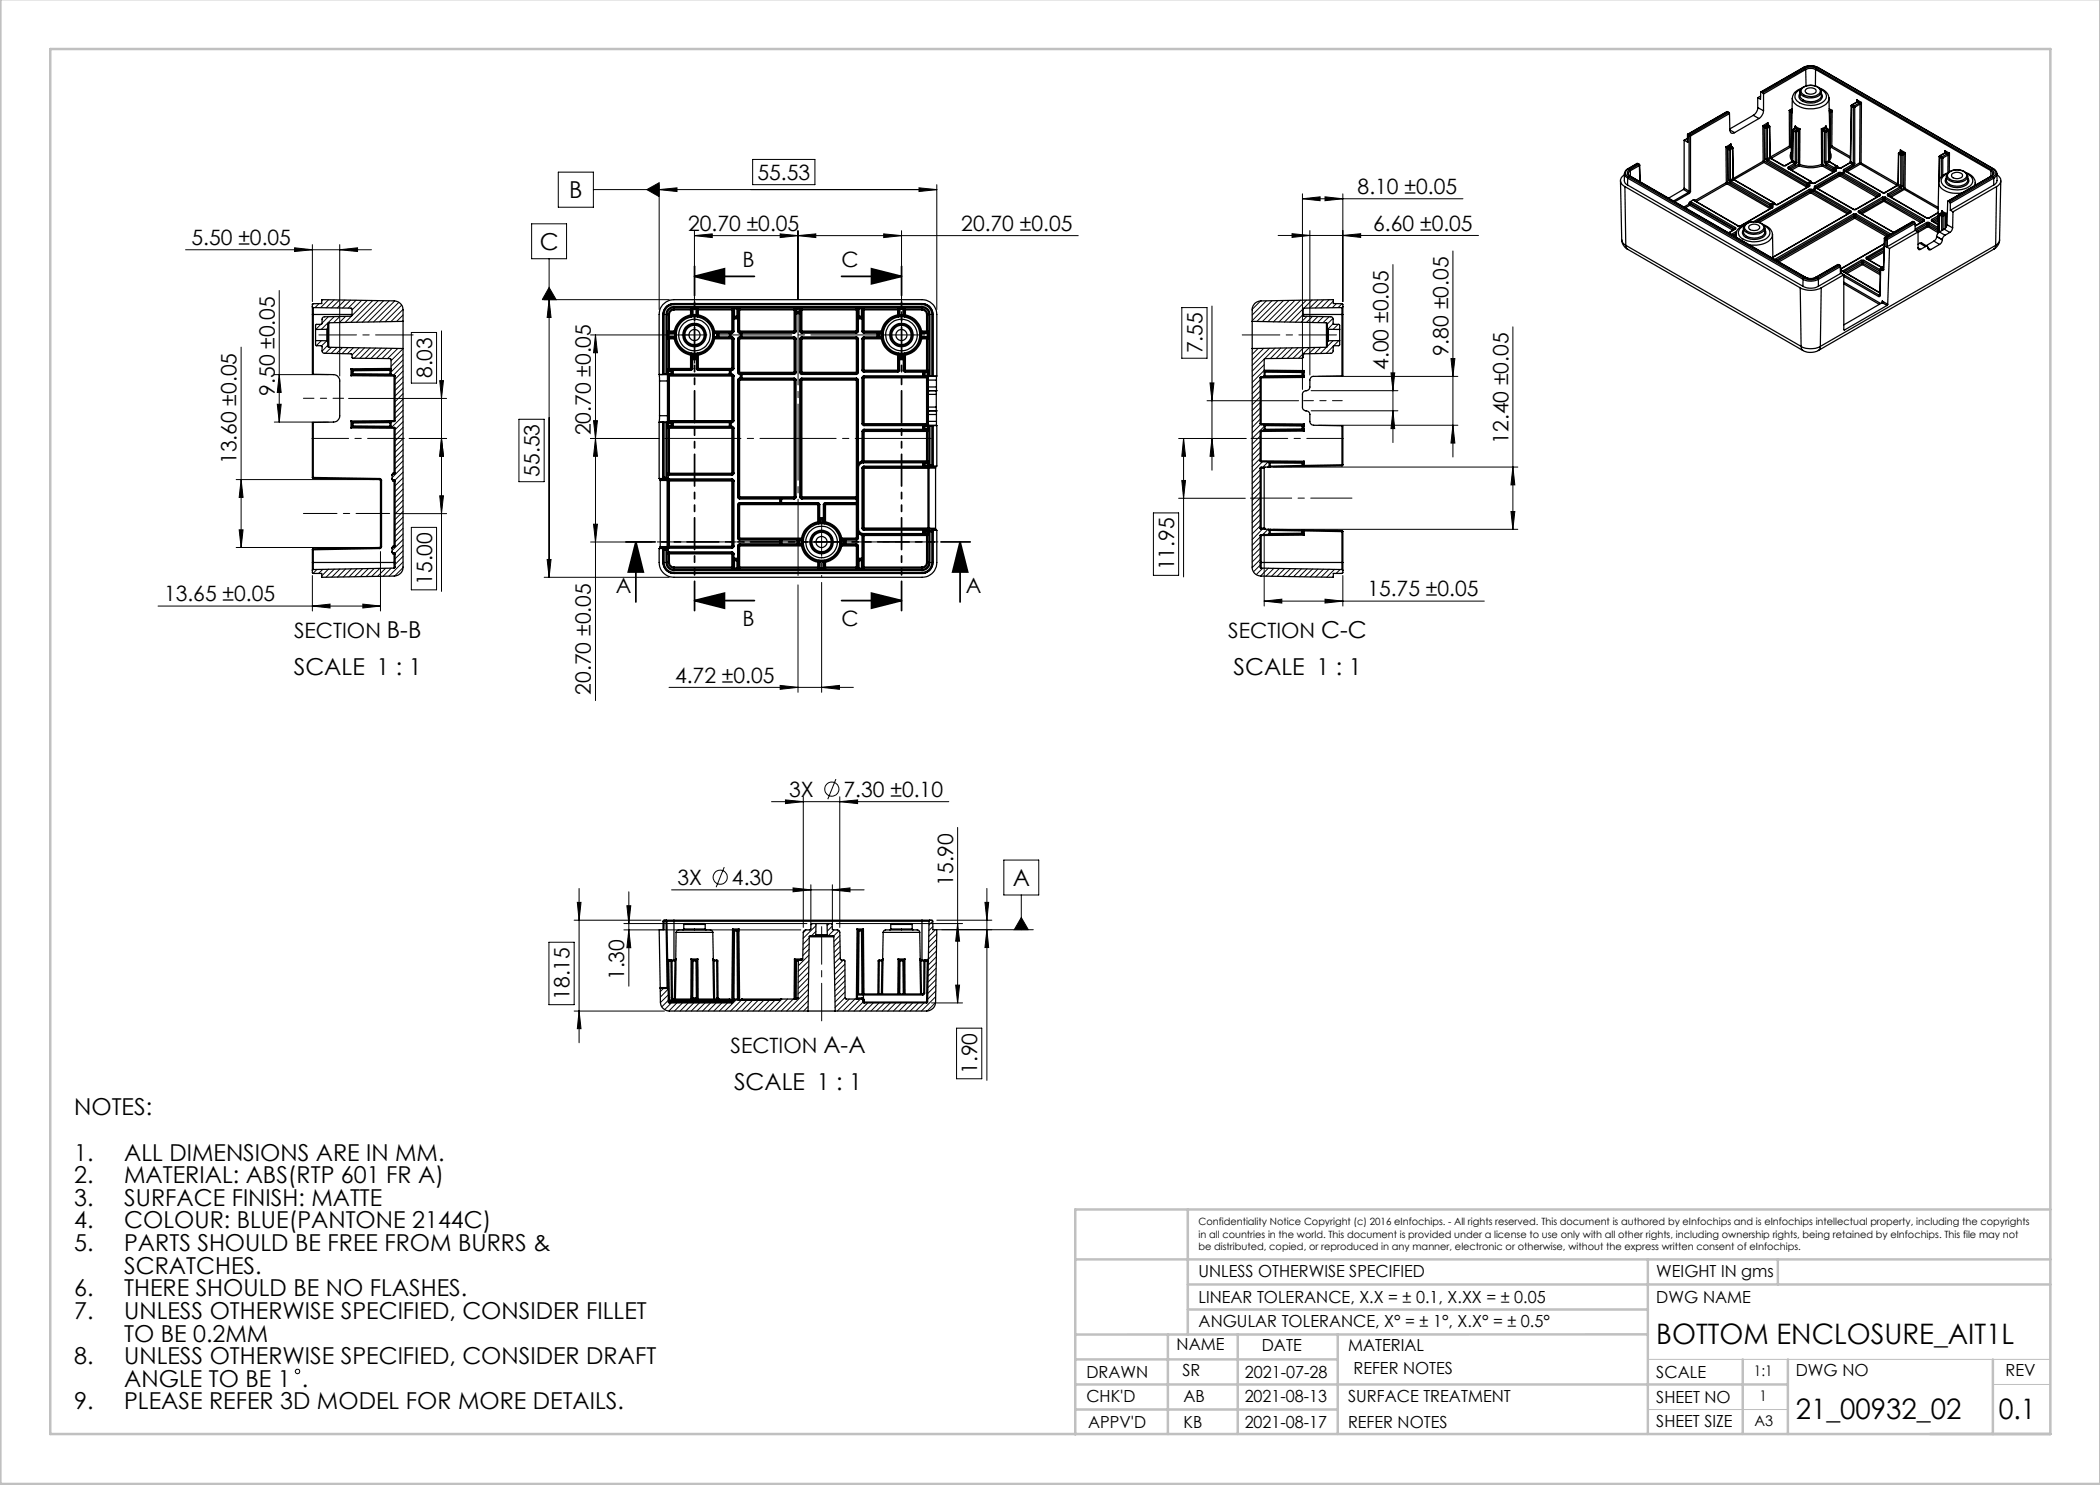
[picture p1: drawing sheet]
<svg xmlns="http://www.w3.org/2000/svg" width="420mm" height="297mm" viewBox="0 0 420 297" stroke-linecap="round" stroke-linejoin="round" font-family="sans-serif">
<defs><g id="words">
<g font-size="5.6">
<text x="331.3" y="268.8">BOTTOM ENCLOSURE_AIT1L</text>
<text x="359.1" y="283.8">21_00932_02</text>
<text x="399.7" y="283.8">0.1</text>
</g>
<g font-size="4.7">
<text x="113.8" y="39.7">B</text>
<text x="108" y="50">C</text>
<text x="58.7" y="135.1">SCALE 1 : 1</text>
<text x="246.7" y="135.1">SCALE 1 : 1</text>
<text x="202.6" y="177.3">A</text>
<text x="146.8" y="218.1">SCALE 1 : 1</text>
<text x="14.8" y="223.1">NOTES:</text>
<text x="14.8" y="232.1">1.</text>
<text x="24.8" y="232.1">ALL DIMENSIONS ARE IN MM.</text>
<text x="14.8" y="236.6">2.</text>
<text x="24.8" y="236.6">MATERIAL: ABS(RTP 601 FR A)</text>
<text x="14.8" y="241.2">3.</text>
<text x="14.8" y="245.7">4.</text>
<text x="24.8" y="241.2">SURFACE FINISH: MATTE</text>
<text x="24.8" y="245.7">COLOUR: BLUE(PANTONE 2144C)</text>
<text x="14.8" y="250.2">5.</text>
<text x="24.8" y="250.2">PARTS SHOULD BE FREE FROM BURRS &amp;</text>
<text x="24.8" y="254.7">SCRATCHES.</text>
<text x="14.8" y="259.3">6.</text>
<text x="14.8" y="263.8">7.</text>
<text x="24.8" y="259.3">THERE SHOULD BE NO FLASHES.</text>
<text x="24.8" y="263.8">UNLESS OTHERWISE SPECIFIED, CONSIDER FILLET</text>
<text x="24.8" y="268.3">TO BE 0.2MM</text>
<text x="14.8" y="272.9">8.</text>
<text x="24.8" y="272.9">UNLESS OTHERWISE SPECIFIED, CONSIDER DRAFT</text>
<text x="14.8" y="281.9">9.</text>
<text x="24.8" y="281.9">PLEASE REFER 3D MODEL FOR MORE DETAILS.</text>
<text x="24.8" y="277.4">ANGLE TO BE 1 .</text>
</g>
<g font-size="4.2">
<text x="151.5" y="36">55.53</text>
<text x="271.5" y="38.8">8.10 ±0.05</text>
<text x="137.6" y="46.2">20.70 ±0.05</text>
<text x="192.3" y="46.2">20.70 ±0.05</text>
<text x="274.6" y="46.2">6.60 ±0.05</text>
<text x="38.3" y="49">5.50 ±0.05</text>
<text x="148.5" y="53.4">B</text>
<text x="168.3" y="53.4">C</text>
<text x="240.5" y="70.7" transform="rotate(-90 240.5 70.7)">7.55</text>
<text x="289.7" y="71.2" transform="rotate(-90 289.7 71.2)">9.80 ±0.05</text>
<text x="86.4" y="75.6" transform="rotate(-90 86.4 75.6)">8.03</text>
<text x="277.7" y="74" transform="rotate(-90 277.7 74)">4.00 ±0.05</text>
<text x="55" y="79.2" transform="rotate(-90 55 79.2)">9.50 ±0.05</text>
<text x="118.2" y="87.1" transform="rotate(-90 118.2 87.1)">20.70 ±0.05</text>
<text x="301.7" y="88.8" transform="rotate(-90 301.7 88.8)">12.40 ±0.05</text>
<text x="47.3" y="92.8" transform="rotate(-90 47.3 92.8)">13.60 ±0.05</text>
<text x="107.9" y="95.4" transform="rotate(-90 107.9 95.4)">55.53</text>
<text x="86.4" y="117" transform="rotate(-90 86.4 117)">15.00</text>
<text x="123.2" y="118.5">A</text>
<text x="193.2" y="118.5">A</text>
<text x="234.8" y="114.1" transform="rotate(-90 234.8 114.1)">11.95</text>
<text x="273.5" y="119.3">15.75 ±0.05</text>
<text x="32.8" y="120.3">13.65 ±0.05</text>
<text x="148.5" y="125.1">B</text>
<text x="168.3" y="125.1">C</text>
<text x="58.8" y="127.7">SECTION B-B</text>
<text x="245.7" y="127.7">SECTION C-C</text>
<text x="135" y="136.5">4.72 ±0.05</text>
<text x="118.2" y="138.9" transform="rotate(-90 118.2 138.9)">20.70 ±0.05</text>
<text x="157.8" y="159.4">3X</text>
<text x="168.7" y="159.4">7.30 ±0.10</text>
<text x="135.5" y="177">3X</text>
<text x="146.4" y="177">4.30</text>
<text x="190.6" y="177.2" transform="rotate(-90 190.6 177.2)">15.90</text>
<text x="124.9" y="196" transform="rotate(-90 124.9 196)">1.30</text>
<text x="113.9" y="200" transform="rotate(-90 113.9 200)">18.15</text>
<text x="146.1" y="210.7">SECTION A-A</text>
<text x="195.5" y="214.8" transform="rotate(-90 195.5 214.8)">1.90</text>
</g>
<g font-size="3.3">
<text x="239.7" y="255.5">UNLESS OTHERWISE SPECIFIED</text>
<text x="331.3" y="255.5">WEIGHT IN gms</text>
<text x="239.7" y="260.6">LINEAR TOLERANCE, X.X = ± 0.1, X.XX = ± 0.05</text>
<text x="331.3" y="260.6">DWG NAME</text>
<text x="239.7" y="265.3">ANGULAR TOLERANCE, X° = ± 1°, X.X° = ± 0.5°</text>
<text x="217.3" y="275.6">DRAWN</text>
<text x="235.3" y="270.1">NAME</text>
<text x="236.5" y="275.2">SR</text>
<text x="248.9" y="275.6">2021-07-28</text>
<text x="252.4" y="270.3">DATE</text>
<text x="269.6" y="270.3">MATERIAL</text>
<text x="270.7" y="274.7">REFER NOTES</text>
<text x="331.3" y="275.5">SCALE</text>
<text x="359.1" y="275.3">DWG NO</text>
<text x="401.1" y="275.3">REV</text>
<text x="217.3" y="280.5">CHK'D</text>
<text x="236.7" y="280.5">AB</text>
<text x="248.9" y="280.5">2021-08-13</text>
<text x="269.6" y="280.5">SURFACE TREATMENT</text>
<text x="331.3" y="280.5">SHEET NO</text>
<text x="217.6" y="285.6">APPV'D</text>
<text x="236.7" y="285.6">KB</text>
<text x="248.9" y="285.6">2021-08-17</text>
<text x="269.6" y="285.6">REFER NOTES</text>
<text x="331.3" y="285.4">SHEET SIZE</text>
</g>
<g font-size="2.9">
<text x="350.8" y="275.3">1:1</text>
<text x="351.9" y="280.3">1</text>
<text x="350.9" y="285.2">A3</text>
</g>
<g font-size="2">
<text x="239.7" y="245.1">Confidentiality Notice Copyright (c) 2016 eInfochips. - All rights reserved. This document is authored by eInfochips and is eInfochips intellectual property, including the copyrights</text>
<text x="239.7" y="247.6">in all countries in the world. This document is provided under a license to use only with all other rights, including ownership rights, being retained by eInfochips. This file may not</text>
<text x="239.7" y="250.1">be distributed, copied, or reproduced in any manner, electronic or otherwise, without the express written consent of eInfochips.</text>
</g>
</g></defs>
<path d="M329.6 271.9h80.5M398.6 276.9h11.5M329.6 281.9h28" fill="none" stroke="#c0c0c0" stroke-width=".2"/>
<g fill="none" stroke="#c0c0c0" stroke-width=".5">
<path d="M.1 -.1v296.9h419.9M10.1 9.8h400v277h-400zM215.1 251.9h195M237.6 241.9v25M237.6 256.9h172.5M329.6 251.9v34.9M355.6 251.9v5M410.1 241.9h-195v45M215.1 276.9h142.5M215.1 271.9h52.4M233.6 266.9v19.9M237.6 261.9h92"/>
<path d="M247.5 266.9v19.9M267.5 266.9v19.9M329.6 266.9h-114.5M348.5 271.9v14.9M357.6 271.9v14.9M398.6 271.9v14.9M215.1 281.9h52.4"/>
</g>
<g fill="none" stroke="#000" stroke-width=".2">
<path d="M111.7 34.4h7v7h-7zM118.7 37.9h68.7M129.4 37.9l2.4-1.4v2.8zM131.8 37.9l3.6-.3v.7zM131.8 36.9v25M150.5 31.9h12.5v5h-12.5zM183.8 37.6l3.6 .3-3.6 .4zM187.4 36.9v25M260.5 39.8l3.5-.4v.7zM260.5 38.8v39.1M260.5 39.8h32.1M265 39.4l3.6 .4-3.6 .3z"/>
<path d="M268.6 38.8v21.5M37.1 49.9h37.2M55.8 58.1v26.3M58.9 49.6l3.6 .3-3.6 .4zM62.5 48.9v11.4M64.6 59.9l-.3 .3M65.7 60l-1.6 1.5M66.8 60l-1.6 1.6M67.9 49.9l3.6-.3v.7zM67.9 48.9v26.3M106.3 44.8h7v6.9h-7zM108.8 59.9h25"/>
<path d="M109.8 59.9l.4 3.6h-.8zM109.8 57.5l1.4 2.4h-2.8zM109.8 51.7v63.8M138.9 47.1l3.6-.3v.7zM138.9 46.1v14.3M138.9 47.1h76.8M156 46.8l3.6 .3-3.6 .4zM159.6 47.1l3.6-.3v.7zM159.6 46.1v13.8M176.7 46.8l3.6 .3-3.6 .4zM180.3 46.1v15.2M255.6 47.1h40.1"/>
<path d="M258.4 46.7l3.6 .4-3.6 .4zM262 46.1v28.9M264.7 60l-1.6 1.6M265.8 59.9l-1.6 1.7M268.6 47.1l3.5-.4v.8zM278.6 52.9v35.6M290.6 50.2v41.2M48.2 69.4v40.1M54.9 74.9h10.8M55.8 74.9l.4 3.6h-.7zM62.7 60.7l-.2 .3M63.1 68.1v.1"/>
<path d="M63.8 60.7l-.8 .8M64.2 64.9l-1.1 1M64.3 68.1l-1 1M65.4 68.2l-1.1 1M65.5 69.1l-1.1 1.1M65.5 65.7l-.1 .2M65.7 63.3l-1.3 1.3M66.3 69.5l-1.2 1.2M66.9 63.3l-2.6 2.6M67.4 69.5l-1.2 1.2M67.9 60l-1.6 1.6M68 63.3l-1.3 1.2"/>
<path d="M68.5 69.5l-1.2 1.2M69 60l-1.5 1.6M69.1 63.3l-1.2 1.2M69.6 69.5l-1.2 1.2M69.7 79.7h19.6M70.1 60l-1.6 1.6M70.3 63.2l-1.3 1.3M70.7 69.5l-1.2 1.2M71.2 60l-1.6 1.6M71.8 69.6l-1.4 1.4M72.3 60.1l-1.9 1.9M72.9 69.6l-2.1 2"/>
<path d="M73.4 60.1l-3 3M74 69.6l-2 2.1M74.5 60.1l-4.3 4.4M75.1 69.6l-2 2.1M75.6 60.1l-4.3 4.3M76.2 69.6l-2 2.1M76.7 60.1l-4.2 4.3M77.3 69.7l-2 2M77.8 60.2l-4.2 4.2M78.4 69.7l-2 2M79 60.2l-4.3 4.2M79.6 69.7l-2.1 2"/>
<path d="M79.8 60.5l-3.9 3.9M80.3 61l-3.3 3.3M80.6 64.1l-.2 .2M80.6 69.7l-2.4 2.4M80.6 70.9l-2.4 2.4M80.6 72l-2.4 2.4M80.6 73.1l-1.9 1.9M80.6 74.2l-1.6 1.6M80.6 75.3l-1.6 1.6M80.6 76.5l-1.6 1.6M80.6 77.6l-1.6 1.6M80.6 78.7l-1.6 1.6"/>
<path d="M80.6 79.8l-1.6 1.7M80.6 61.9l-2.4 2.4M80.6 63l-1.3 1.3M82.3 66.5h5v10.1h-5zM87.9 76.1h.8l-.4 3.6zM88.3 66.2v52.1M119.1 67v73.1M119.1 67l.4 3.6h-.8zM138.9 64.5v5M141.4 67h-23.3M177.8 67h5M180.3 64.5v5"/>
<path d="M236.4 61.5h5v10.1h-5zM242 76.6h.8l-.4 3.5zM242.4 61.2v32.8M250.4 69.7h.1M251.6 69.7l-1.2 1.2M252 78.2l-1.6 1.6M252 76l-1.6 1.6M252 77.1l-1.6 1.6M252 79.4l-1.6 1.6M252.1 60.2l-1.7 1.7M252.7 69.7l-2.3 2.3M252.8 73l-2.4 2.3"/>
<path d="M252.8 74.1l-2.4 2.4M252.8 75.2l-.1 .2M253.3 60.2l-2.9 2.8M253.9 69.7l-3.5 3.4M254.4 60.1l-4 4M255 69.6l-4.6 4.6M255.6 60.1l-4.2 4.2M256.2 69.6l-2.1 2.1M256.7 60.1l-4.2 4.2M257.3 69.6l-2.1 2.1M257.8 60.1l-4.2 4.2M258.4 69.6l-2.1 2.1"/>
<path d="M259 60.1l-4.3 4.3M259.6 69.6l-2.1 2.1M260.1 60l-4.3 4.4M260.6 61.8l-2.6 2.6M260.6 62.9l-1.5 1.5M260.7 69.5l-2.1 2.2M261.3 60l-4.4 4.4M261.4 63.2l-1.2 1.2M261.9 69.5l-2.2 2.1M262.2 78.1h17.4M262.4 60l-1.6 1.7M262.5 63.3l-1.2 1.2"/>
<path d="M263 69.5l-1.2 1.2M263.6 60l-1.7 1.6M263.6 63.3l-1.2 1.2M263.7 75.3h27.9M264.2 69.5l-1.3 1.2M264.7 63.3l-1.2 1.2M265.3 69.5l-1.2 1.2M265.8 63.4l-1.2 1.1M266.6 63.7l-1.1 1.1M266.6 68.1l-1.1 1.2M266.6 64.7l-1 1.1M266.7 60.2l-1.3 1.4"/>
<path d="M267.3 60.7l-.8 .8M267.7 64.9l-1.1 1M267.8 68.1l-2.6 2.6M267.9 65.7l-.1 .2M268.4 60.7l-.8 .8M278.2 74.6h.7l-.3 3.5zM290.2 71.7h.8l-.4 3.6zM302.6 65.4v40.5M47.2 95.9h27.7M48.2 95.9l.4 3.6h-.8zM54.9 84.4h10.8M55.5 80.9h.7l-.4 3.5z"/>
<path d="M78.4 84.3l-.2 .2M80.6 81l-1.6 1.6M80.6 82.1l-1.6 1.6M80.6 83.2l-2.2 2.2M80.6 84.3l-1.6 1.6M80.6 85.5l-1.6 1.6M80.6 86.6l-1.6 1.6M80.6 87.7l-1.6 1.6M80.6 88.8l-1.6 1.6M80.6 90l-1.6 1.5M80.6 91.1l-1.6 1.6M80.6 92.2l-1.6 1.6"/>
<path d="M80.6 93.3l-2.2 2.2M80.6 94.4l-1.6 1.7M80.6 95.6l-1.6 1.6M80.6 96.7l-1.6 1.6M80.6 97.8l-1.6 1.6M80.6 98.9l-1.6 1.6M81.8 87.7h7.5M87.9 99.2h.8l-.4 3.5zM88.3 87.7l.4 3.6h-.8zM103.8 83.9h5v12.4h-5zM118.1 87.7h13.7M118.7 84.1h.8l-.4 3.6z"/>
<path d="M119.1 87.7l.4 3.6h-.8zM235.7 87.7h13.5M235.7 99.7h13.4M236.4 96.1h.7l-.4 3.6zM236.7 87.7l.4 3.6h-.7zM236.7 87.7v27.7M241.4 80.1h18.3M242.4 87.7l.4 3.6h-.8zM252 99.6l-1.6 1.6M252 81.6l-1.6 1.6M252 94l-1.6 1.6M252 80.5l-1.6 1.6"/>
<path d="M252 82.7l-1.6 1.6M252 83.9l-1.6 1.6M252 87.2l-1.6 1.6M252 88.3l-1.6 1.7M252 89.5l-1.6 1.6M252 90.6l-1.6 1.6M252 91.7l-1.6 1.6M252 95.1l-1.6 1.6M252 96.2l-1.6 1.6M252 97.3l-1.6 1.6M252 98.5l-1.6 1.5M252.1 84.9l-1.7 1.7"/>
<path d="M252.5 92.4l-2.1 2M252.8 85.3l-2.4 2.4M253.6 92.4l-1 1M253.8 93.3l-.1 .1M254.6 93.4h49M262.2 82.2h17.4M263.7 85.1h27.9M278.6 82.2l.3 3.5h-.7zM290.6 85.1l.4 3.5h-.8zM302.6 93.4l.4 3.6h-.8zM47.2 109.5h27.7M47.8 106h.8l-.4 3.5z"/>
<path d="M62.5 115.1v7.1M63.4 113.9l-.8 .8M64.6 113.9l-.9 .8M65.7 113.8l-1.4 1.4M66.9 113.8l-1.7 1.7M68 113.8l-1.6 1.6M69.1 113.8l-1.6 1.6M70.3 113.8l-1.6 1.6M71.4 113.7l-1.6 1.7M72.5 113.7l-1.6 1.7M73.7 113.7l-1.6 1.6M74.8 113.7l-1.6 1.6"/>
<path d="M76 113.7l-1.7 1.6M76.1 110.3v11.9M77.1 113.7l-1.6 1.6M78.2 113.6l-1.6 1.6M78.9 102.7h10.4M80.6 100l-1.6 1.7M80.6 101.2l-1.6 1.6M80.6 102.3l-1.6 1.6M80.6 103.4l-1.6 1.6M80.6 104.5l-1.6 1.6M80.6 105.7l-1.6 1.6M80.6 106.8l-1.6 1.6"/>
<path d="M80.6 107.9l-2.2 2.2M80.6 109l-1.6 1.7M80.6 110.2l-1.6 1.6M80.6 111.3l-1.6 1.6M80.6 112.4l-2.8 2.8M80.6 113.5l-1.7 1.7M82.3 105.5h5v12.5h-5zM108.8 115.5h25M109.4 111.9h.8l-.4 3.6zM118.1 108.4h12.3M118.7 104.8h.8l-.4 3.6zM159.6 117v21.5"/>
<path d="M161.8 108.4h5M164.3 116.5v22M164.3 105.9v5M230.7 102.6h5v12.5h-5zM252 111.9l-1.6 1.6M252 100.7l-1.6 1.6M252 101.8l-1.6 1.6M252 102.9l-1.6 1.6M252 104.1l-1.6 1.6M252 105.2l-1.6 1.6M252 107.4l-1.6 1.6M252 108.5l-1.6 1.7"/>
<path d="M252 109.7l-1.6 1.6M252 110.8l-1.6 1.6M252 113l-1.3 1.4M252.5 105.8l-2.1 2.1M252.6 113.6l-1.4 1.3M252.8 106.6v14.6M253.6 105.9l-1 1M253.7 113.6l-1.6 1.6M253.8 106.7l-.1 .2M254.6 105.9h49M254.8 113.7l-1.6 1.5M255.9 113.7l-1.6 1.5"/>
<path d="M257 113.7l-1.6 1.6M258.1 113.7l-1.6 1.6M259.2 113.7l-1.6 1.6M260.3 113.8l-1.6 1.5M261.4 113.8l-1.6 1.6M262.5 113.8l-1.6 1.6M263.6 113.8l-1.6 1.6M264.7 113.8l-1.6 1.6M265 119.8l3.6 .4-3.6 .4zM265.8 113.8l-1.6 1.6M266.7 115.2l-.2 .3M266.9 113.9l-1.6 1.6"/>
<path d="M268 113.9l-.8 .8M268.6 115.1v6.1M268.6 114.4l-.2 .3M302.2 102.3h.8l-.4 3.6zM31.6 121.2h44.5M62.5 121.2l3.5-.4v.8zM72.6 120.8l3.5 .4-3.5 .4zM133.8 137.5h36.9M156 137.1l3.6 .4-3.6 .4zM164.3 137.5l3.6-.4v.8zM252.8 120.2l3.6-.4v.8zM252.8 120.2h44.1"/>
<path d="M157.1 160l3.6 .3-3.6 .4zM160.7 159.3v26.2M167.2 155.8l-1.6 4M168 159.3v26.2M115.8 177.7v30.9M125.8 178.4v18.8M134.3 178h38.5M144.9 173.4l-1.7 4M154.3 160.3h35.5M158.6 177.6l3.6 .4-3.6 .4zM162.2 176.9v7.9M166.5 178l3.5-.4v.8z"/>
<path d="M166.5 176.9v7.9M168 160.3l3.5-.3v.7zM191.5 165.5v35.1M197.4 177.7v38.4M200.8 172h7v7h-7zM204.3 179v6.9M109.8 188.5h5v12.4h-5zM114.8 184h17.4M115.5 180.5h.7l-.4 3.5zM124.8 184.7h36.6M124.8 186h35.4M125.4 181.1h.8l-.4 3.6z"/>
<path d="M125.8 186l.4 3.5h-.8zM132.7 197.7l-.7 .6M133.6 197.8l-1.5 1.6M133.7 199l-1.6 1.5M147.2 200l-2.2 2.2M148.3 200l-2.2 2.2M149.4 200l-2.2 2.2M150.6 200l-2.2 2.2M151.7 200l-2.2 2.2M152.8 200l-2.2 2.2M154 200l-2.3 2.2M155 200l-2.1 2.2"/>
<path d="M156.4 199.8l-2.4 2.4M157.5 199.8l-2.4 2.4M158.6 199.8l-2.4 2.4M161.2 186l-.5 .5M161.6 199l-3.1 3.2M161.7 197.9l-4.4 4.3M161.7 195.6l-2.1 2.1M161.7 196.7l-2.1 2.1M161.7 194.4l-2.1 2.2M161.7 193.3l-2.1 2.1M161.8 191l-2.1 2.1M161.8 192.2l-2.2 2.1"/>
<path d="M161.8 189.9l-1.2 1.2M161.9 187.6l-1.3 1.2M161.9 188.7l-1.3 1.3M162.5 184.7l-.3 .3M163.2 185.1l-2.6 2.6M163.2 186.3l-.9 .8M165.9 184.7l-.5 .4M166.4 185.2l-.9 1M166.8 186l-1.1 1.1M167.3 184.7h25.2M167.8 186.1l-1.1 1.1M168 187.1l-1.2 1.2"/>
<path d="M168 188.2l-1.2 1.2M168 189.3l-1.2 1.2M168 190.4l-1.2 1.2M168.1 191.5l-1.2 1.2M168.7 192l-1.8 1.8M169 192.8l-2.1 2.1M169 193.9l-2.1 2.1M169 195l-2.1 2.1M169 196.1l-2 2.1M169 197.3l-2 2M169 198.4l-2 2M169 199.5l-2 2"/>
<path d="M169.9 199.8l-2.4 2.4M171 199.8l-2.4 2.4M172.1 199.8l-2.4 2.4M186.5 184.2l-.7 .8M186.6 185.3l-.8 .8M187.1 185.9l-1.4 1.4M187.1 199.4l-2.8 2.8M187.1 198.2l-1.6 1.6M187.2 195.9l-1.6 1.7M187.2 197.1l-1.7 1.6M187.2 193.6l-1.6 1.7M187.2 194.8l-1.6 1.6"/>
<path d="M187.3 191.4l-1.7 1.6M187.3 192.5l-1.7 1.6M187.3 190.2l-1.6 1.6M187.3 187.9l-1.6 1.7M187.3 189.1l-1.6 1.6M187.4 184h11M187.4 185.9h19.3M187.4 186.8l-1.7 1.6M191.1 197h.8l-.4 3.6zM191.5 184.7l.4 3.5h-.8zM197 180.5h.7l-.3 3.5zM197.4 185.9l.3 3.6h-.7z"/>
<path d="M204.3 183.5l1.4 2.4h-2.9zM114.8 202.2h18.1M115.8 202.2l.4 3.5h-.7zM133.7 200.1l-1.3 1.3M134.3 200.6l-1.4 1.3M135.4 200.6l-1.6 1.6M136.5 200.6l-1.6 1.6M137.6 200.6l-1.6 1.6M138.7 200.6l-1.5 1.6M139.9 200.6l-1.6 1.6M141 200.6l-1.6 1.6M142.1 200.6l-1.6 1.6"/>
<path d="M143.2 200.6l-1.6 1.6M144.4 200.6l-1.6 1.6M145.5 200.6l-1.6 1.6M161.6 201.3l-.9 .9M161.6 200.2l-2 2M172.6 200.4l-1.8 1.8M173.5 200.6l-1.6 1.6M174.7 200.6l-1.6 1.6M175.8 200.6l-1.6 1.6M176.9 200.6l-1.6 1.6M178 200.6l-1.6 1.6M179.1 200.6l-1.5 1.6"/>
<path d="M180.3 200.6l-1.6 1.6M181.4 200.6l-1.6 1.6M182.5 200.6l-1.6 1.6M183.7 200.6l-1.7 1.6M184.8 200.6l-1.6 1.6M186.3 200.6h6.2M187.1 200.5l-1.7 1.7M191.3 205.6h5.1v10.2h-5.1z"/>
<circle cx="166.4" cy="157.8" r="1.42"/>
<circle cx="144" cy="175.4" r="1.41"/>
<circle cx="59.5" cy="274.3" r=".45"/>
</g>
<path d="M138.9 55.3l6-1.5v3zM138.9 55.3h12M168.3 55.3h12M174.3 53.8l6 1.5-6 1.5zM127.2 108.4l1.5 6h-3zM127.2 108.4v12M174.3 118.6l6 1.5-6 1.5zM192 108.4l1.5 6h-3zM192 108.4v12M138.9 120.1l6-1.5v3zM138.9 120.1h12M168.3 120.1h12" fill="none" stroke="#000" stroke-width=".35"/>
<path d="M159.6 116v-55.1" fill="none" stroke="#000" stroke-width=".2" stroke-dasharray="15.2 1.3 1.3 1.3" stroke-dashoffset="-.9"/>
<path d="M132.8 87.7h53.6" fill="none" stroke="#000" stroke-width=".2" stroke-dasharray="15.2 1.3 1.3 1.3" stroke-dashoffset="-.1"/>
<path d="M133.9 67h-.6M138.9 62v-.7M138.9 72v.6M177.8 67h-2.1M180.3 64.5v-2.2M180.3 69.5v2.1M182.8 67h2.2M164.3 105.9v-2.2" fill="none" stroke="#000" stroke-width=".2" stroke-dasharray="15.2 1.3 1.3 1.3"/>
<path d="M161.8 108.4h-30.4" fill="none" stroke="#000" stroke-width=".2" stroke-dasharray="15.2 1.3 1.3 1.3" stroke-dashoffset="2"/>
<path d="M164.3 110.9v4.6" fill="none" stroke="#000" stroke-width=".2" stroke-dasharray="15.2 1.3 1.3 1.3" stroke-dashoffset="14.9"/>
<path d="M166.8 108.4h20.8" fill="none" stroke="#000" stroke-width=".2" stroke-dasharray="15.2 1.3 1.3 1.3" stroke-dashoffset="6.8"/>
<path d="M143.9 67h32.7" fill="none" stroke="#000" stroke-width=".2" stroke-dasharray="15.2 1.3 1.3 1.3" stroke-dashoffset=".8"/>
<path d="M82.6 67h-18.8M248.4 67h18.9M164.3 204.2v-18.9" fill="none" stroke="#000" stroke-width=".2" stroke-dasharray="15.2 1.3 1.3 1.3" stroke-dashoffset="7.7"/>
<path d="M62.4 87.7h18.5M268.7 87.7h-18.5" fill="none" stroke="#000" stroke-width=".2" stroke-dasharray="15.2 1.3 1.3 1.3" stroke-dashoffset="7.9"/>
<path d="M68.7 79.7h-8" fill="none" stroke="#000" stroke-width=".2" stroke-dasharray="15.2 1.3 1.3 1.3" stroke-dashoffset="13.1"/>
<path d="M60.7 102.7h17.2" fill="none" stroke="#000" stroke-width=".2" stroke-dasharray="15.2 1.3 1.3 1.3" stroke-dashoffset="8.5"/>
<path d="M268.5 80.1h-7.8" fill="none" stroke="#000" stroke-width=".2" stroke-dasharray="15.2 1.3 1.3 1.3" stroke-dashoffset="13.3"/>
<path d="M250.1 99.6h20.3" fill="none" stroke="#000" stroke-width=".2" stroke-dasharray="15.2 1.3 1.3 1.3" stroke-dashoffset="7"/>
<path d="M138.9 53.3v68.8M180.3 53.3v68.8M194 108.4h-68.8" fill="none" stroke="#000" stroke-width=".35" stroke-dasharray="6.3 1.3 1.3 1.3 1.3 1.3" stroke-dashoffset=".5"/>
<g fill="#000">
<path d="M129.4 37.9l2.4 1.4v-2.8zM109.8 57.5l-1.4 2.4h2.8zM204.3 183.5l1.4 2.4h-2.9z"/>
<path d="M131.8 37.9l3.6-.3v.7zM183.8 37.6l3.6 .3-3.6 .4zM158.6 177.6l3.6 .4-3.6 .4zM166.5 178l3.5-.4v.8zM62.5 121.2l3.5-.4v.8zM72.6 120.8l3.5 .4-3.5 .4z"/>
<path d="M260.5 39.8l3.5-.4v.7zM265 39.4l3.6 .4-3.6 .3zM258.4 46.7l3.6 .4-3.6 .4zM268.6 47.1l3.5-.4v.8z"/>
<path d="M58.9 49.6l3.6 .3-3.6 .4zM67.9 49.9l3.6-.3v.7z"/>
<path d="M109.8 59.9l.4 3.6h-.8zM109.4 111.9h.8l-.4 3.6zM115.5 180.5h.7l-.4 3.5zM115.8 202.2l.4 3.5h-.7zM125.4 181.1h.8l-.4 3.6zM125.8 186l.4 3.5h-.8zM191.5 184.7l.4 3.5h-.8zM191.1 197h.8l-.4 3.6zM88.3 87.7l.4 3.6h-.8zM87.9 99.2h.8l-.4 3.5zM48.2 95.9l.4 3.6h-.8zM47.8 106h.8l-.4 3.5zM55.8 74.9l.4 3.6h-.7zM55.5 80.9h.7l-.4 3.5zM242 76.6h.8l-.4 3.5zM242.4 87.7l.4 3.6h-.8zM236.7 87.7l.4 3.6h-.7zM236.4 96.1h.7l-.4 3.6zM302.6 93.4l.4 3.6h-.8zM302.2 102.3h.8l-.4 3.6zM278.2 74.6h.7l-.3 3.5zM278.6 82.2l.3 3.5h-.7z"/>
<path d="M138.9 55.3l6-1.5v3zM138.9 120.1l6-1.5v3zM174.3 53.8l6 1.5-6 1.5zM174.3 118.6l6 1.5-6 1.5z"/>
<path d="M88.3 87.7l.4 3.6h-.8zM87.9 76.1h.8l-.4 3.6zM290.6 85.1l.4 3.5h-.8zM290.2 71.7h.8l-.4 3.6z"/>
<path d="M118.7 84.1h.8l-.4 3.6zM119.1 67l.4 3.6h-.8zM118.7 104.8h.8l-.4 3.6zM119.1 87.7l.4 3.6h-.8zM197.4 185.9l.3 3.6h-.7zM197 180.5h.7l-.3 3.5z"/>
<path d="M192 108.4l1.5 6h-3zM127.2 108.4l1.5 6h-3z"/>
<path d="M164.3 137.5l3.6-.4v.8zM156 137.1l3.6 .4-3.6 .4zM176.7 46.8l3.6 .3-3.6 .4zM159.6 47.1l3.6-.3v.7zM156 46.8l3.6 .3-3.6 .4zM138.9 47.1l3.6-.3v.7zM265 119.8l3.6 .4-3.6 .4zM252.8 120.2l3.6-.4v.8z"/>
<path d="M157.1 160l3.6 .3-3.6 .4zM168 160.3l3.5-.3v.7z"/>
</g>
<g fill="none" stroke="#000" stroke-width=".25">
<path d="M351.5 19.5v2M352.1 19.2l-.6 .3M352.3 18.4h-.2v1.5l-.6-.4M352.3 18.4l.3 .2M352.6 18.6l.1 .2M352.7 18.8v3.4M360 18.3a1.35 1.35 0 0 0 .4 1.5 2.94 2.94 0 0 0 3.8-.4l.1-1.1a2.12 2.12 0 0 1-2.6 1.3 1.68 1.68 0 0 1-1.7-1.2 1.88 1.88 0 0 1 2.4-1.3 1.66 1.66 0 0 1 1.8 1.2M360 18.7a1.02 1.02 0 0 0 .8 1.7 3.1 3.1 0 0 0 3.5-.7l.2-.4-.2-.6M360.2 17.8a1.45 1.45 0 0 0-1.2 1.5 1.45 1.45 0 0 0 1.2 1.4 4.3 4.3 0 0 0 4.9-.8 1.44 1.44 0 0 0-1-2.1M360.4 17.6a2.3 2.3 0 0 0-1.9 2M360.5 17.6a2.56 2.56 0 0 1 3.5 .4 1.49 1.49 0 0 1-1.7 1.3 1.98 1.98 0 0 1-2.1-1zM360.6 13.5a3.3 3.3 0 0 1 3 0"/>
<path d="M360.6 13.5h.2M360.6 13.5l-8.4 4.9M360.8 13.5a3.2 3.2 0 0 1 2.7 0M360.8 13.5l-8.5 4.9M361 13.7a2.4 2.4 0 0 1 2.3 0M361 13.7l.1 .2M361 13.7l-8.4 4.9M361.1 13.9a2.41 2.41 0 0 1 2 0M361.1 13.9l-8.4 4.9M361.1 13.9l.1 3.3M361.2 17.8a1.42 1.42 0 0 1 2 .3 1.21 1.21 0 0 1-1.8 .6l-.4-.4zM363.1 13.9l35.1 20.2"/>
<path d="M363.1 13.9v3.3M363.3 13.7l-.2 .2M363.3 13.7l35 20.2M363.5 13.5h.1M363.5 13.5l35.1 20.3M363.6 13.5l35.1 20.3M363.9 17.6a2.41 2.41 0 0 1 1.9 2M365.8 19.6a2.41 2.41 0 0 1-2.3 2 4.5 4.5 0 0 1-4.9-1.5l-.1-.5-.3 11.7 .3 .5M365.8 19.6l.2 11.4-.2 .8M371.4 20v.4M371.4 20l.1 .4M371.4 20l.9 .5"/>
<path d="M324.1 36.2l.2 11.8M324.9 34.7v1.5l.1 .5 .5 .3M324.9 35a1.25 1.25 0 0 0-.8 1.2 1.25 1.25 0 0 0 .9 1.1M325 37.3l35 20.3M325 37.3l.2 11.8M325.5 37l35.1 20.3M325.5 35.6l35.1 20.3M325.5 35.6v1.4M325.6 33.8a.99 .99 0 0 0-.7 .9 .99 .99 0 0 0 .6 .9M325.6 33.8h.1M325.7 34.7l.3 .5M325.7 33.8a.85 .85 0 0 0-.6 .8 .85 .85 0 0 0 .6 .8"/>
<path d="M325.7 35.4l-.2 .2M325.7 35.4l35.1 20.2M325.9 33.9a.67 .67 0 0 0-.4 .7 .67 .67 0 0 0 .4 .6M325.9 33.9l.2 .2M325.9 35.2h.1M325.9 35.2l35.1 20.3M326 35.2l35.1 20.3M326.1 34.1l-.5 .6M326.1 34.1v1.1M327.4 32.7h.2M327.4 32.7h.1M327.4 32.7l-1.8 1.1"/>
<path d="M327.5 32.7l-1.8 1.1M327.5 32.7l.2 .2M327.6 32.7h-.1M327.6 32.7l.2 .2M327.7 32.9l.2 .2M327.7 32.9h.1M327.7 32.9l-1.8 1M327.8 32.9l.1 .1M327.9 33.1l-1.8 1M327.9 33.1l.1 3.2M327.9 33v.1M327.9 33l.1 3.4"/>
<path d="M336.7 37.9l1 .6M336.7 37.9l-3 1.7M336.8 37.6l-.1 .3M336.8 37.6l1 .6M336.8 28l.7 .4M336.8 28v9.6M337.5 27.7l-.7 .3M337.5 27v1.4M337.5 27l.1 .1M337.6 27.1l-.1 1.3M337.6 27.1l.2 .1M337.6 26.8l-.1 .2"/>
<path d="M337.6 26.8h.1M337.7 38.5l.1 .2M337.7 38.5l-3 1.7M337.7 26.8l-.1 .3M337.7 26.8l.3 .2M337.8 38.2h.3M337.8 27.2h.3M337.8 38.2l-.1 .3M337.8 27.2v11M337.8 38.7l-2.8 1.7M338 27l-.2 .2M338 27l.1 .2"/>
<path d="M338.1 38.2l-.3 .5M338.1 27.2v11M338.7 40l.1 .1M338.7 40h.2M338.7 40l-.6 .3M345.2 29.4l.3 .3M345.2 29.4l.4 .1M345.2 29.4l.1 7.1M345.3 36.5l.1 .3M345.3 36.5h.2M345.3 36.5l-6.4 3.6M345.4 36.8l-6.2 3.5"/>
<path d="M345.4 36.8l8.6 4.9M345.5 22.3l-7.9 4.5M345.5 29.7h.1M345.5 22.3l-7.8 4.5M345.5 22.3l.3 .2M345.5 29.7v6.8M345.5 29.7l.3 .2M345.5 36.5l-.1 .3M345.5 36.5l8.8 5.1M345.6 29.5l-.1 .2M345.6 29.5h.1M345.6 29.5l.3 .2"/>
<path d="M345.8 22.5l.1 .2M345.8 22.5l-7.8 4.5M345.8 36l.3 .5M345.8 29.9h.3M345.8 36h.3M345.8 29.9v6.1M345.9 22.7l.1 3.3a.57 .57 0 0 0 .3 .6 .57 .57 0 0 0 .6-.1M345.9 22.7l-7.8 4.5M345.9 29.7l-.1 .2M345.9 29.7l.2 .2M346 26l.9 .5M346 29.2h.1"/>
<path d="M346 29.2l-.4 .3M346 29.2l.4 .2M346.1 36l.1 .3M346.1 36.5l7.9 4.6M346.1 29.9v6.1M346.1 29.2h-.1M346.1 29.2l.4 .2M346.1 29.2h.1M346.2 28.8l-.1 .4M346.2 28.8l-.2 .4M346.2 28.8l-1 .6M346.2 28.8v.4"/>
<path d="M346.2 36.3l-.1 .2M346.2 36.3l8 4.5M346.4 29.4l.1 .3M346.4 29.4h.1M346.4 29.4l-.5 .3M346.5 29.4l.1 .2M346.5 29.7l-.4 .2M346.5 29.7l.1 6M346.6 29.6l-.1 .1M346.6 29.6l.1 6M346.6 35.7l.1 .2M346.6 35.7l-.5 .3"/>
<path d="M346.7 35.6l.2 .3M346.7 35.6l-.1 .1M346.7 35.9h.2M346.7 35.9l-.5 .4M346.7 35.9l8 4.6M346.9 35.9l7.9 4.6M350.7 23.1l1.1 .6M350.7 23.1l-4.7 2.7M351.5 21.5a1.91 1.91 0 0 1-.8 1.6M351.5 21.5l1.2 .7M351.8 23.7l-4.9 2.8M352.6 25.1l.2 .4"/>
<path d="M352.6 25.1l.4 .1M352.6 25.1v7.1M352.6 32.2l.2 .3M352.6 32.2h.3M352.6 32.2l-5.9 3.5M352.7 22.2a2.08 2.08 0 0 1-.9 1.5M352.8 32.5l8.6 5M352.8 32.5l-6 3.4M352.8 25.5h.1M352.8 25.5l.1 6.7M352.8 25.5l.4 .1M352.9 32.2l-.1 .3"/>
<path d="M352.9 32.2l8.8 5.1M353 25.2l-.2 .3M353 25.2h.1M353 25.2l.3 .2M353.2 31.7l.3 .5M353.2 25.6h.3M353.2 31.7h.3M353.2 25.6v6.1M353.3 25.4l-.1 .2M353.3 25.4l.2 .2M353.4 25h.1M353.4 25l-.4 .2"/>
<path d="M353.4 25l.4 .1M353.5 31.7l.1 .3M353.5 32.2l7.9 4.6M353.5 25.6v6.1M353.5 24.9v.1M353.5 25h.1M353.5 25l.4 .1M353.6 24.5l-.2 .5M353.6 24.5l-.1 .4M353.6 24.5l-1 .6M353.6 24.5v.5M353.6 32l-.1 .2"/>
<path d="M353.6 32l7.9 4.6M353.8 25.1l.1 .3M353.8 25.1h.1M353.8 25.1l-.5 .3M353.9 25.1v.2M353.9 25.4l-.4 .2M353.9 25.4l.1 6.1M353.9 25.3v.1M353.9 25.3l.1 6.1M354 31.5l.1 .2M354 31.5l-.5 .2M354 31.4l.2 .3"/>
<path d="M354 31.4v.1M354.1 31.7h.1M354.1 31.7l-.5 .3M354.1 31.7l2.5 1.4M354.2 31.7l2.5 1.4M356.6 33.1h.6M356.7 33.1h.3M356.7 33.1h-.1M357 33.1h.2M357.7 33.4l-.2 .2 .2 .1M357.7 33.4l.1 .3M357.7 33.7h.1"/>
<path d="M357.7 33.7l4.4 2.6M357.8 33.7h.1M357.8 33.7l4.4 2.6M357.8 33.7v.1M357.9 22.1l.2 .3M357.9 22.1l.4 .1M357.9 22.1v7.1M357.9 29.2h.3M357.9 29.2l.1 .3M357.9 29.2l-3.9 2.2M358 29.5l-3.8 2.2M358 29.5l.2 .1"/>
<path d="M358.1 22.4h.1M358.1 22.4l.1 6.8M358.1 22.4l.3 .2M358.2 29.2l-.2 .3M358.2 29.2h.1M358.2 30.4l-.2 .8 .1 .5 .3 .5M358.3 22.2l-.2 .2M358.3 22.2h.1M358.3 32.4h.1M358.3 32.4l-1.3 .7M358.3 22.2l.1 .1M358.4 32.4l-1.2 .7"/>
<path d="M358.4 32.4l.5 .3M358.4 21.8l-.5 .3M358.4 22.1l-.1 .1M358.5 32.1l-.2 .3M358.5 32.1h.1M358.5 32.1l-.1 .3M358.5 32.1l.6 .4M358.6 26v.1M358.6 26l-.1 6.1M358.6 26.1l.5 .2M358.6 26.1l-.1 6M358.7 25.9l-.1 .1"/>
<path d="M358.7 25.9h.1M358.8 25.9l-.2 .2M358.8 25.9l.4 .2M358.9 32.7l.2 .2M358.9 32.7l-1.2 .7M359 25.6h.1M359 25.6l-.3 .3M359.1 25.2v.4M359.1 25.2l.9 .6M359.1 26.3h.2M359.1 32.5h.2M359.1 25.2l.1 .4"/>
<path d="M359.1 32.5l-.2 .2M359.1 25.6h.1M359.1 25.6h-.1M359.1 32.9l-1.3 .8M359.1 26.3v6.2M359.1 25.6l.5 .3M359.1 25.6l-.3 .3M359.2 26.1l-.1 .2M359.2 26.1l.1 .2M359.3 32.5l-.2 .4M359.3 26.3v6.2M359.6 25.9l.1 .2"/>
<path d="M359.6 25.9l-.4 .2M359.6 25.9h.1M359.7 32.9l.1 .3M359.7 26.1l-.4 .2M359.7 32.9l-1.7 1M359.7 26.1h.1M359.7 26.1v6.8M359.8 33.2a7 7 0 0 0 4.6 0M359.8 33.2l-1.5 .8M359.9 32.9a6.4 6.4 0 0 0 4.4 0M359.9 32.9h-.2M359.9 32.9l-.1 .3"/>
<path d="M360 25.8l-.1 7.1M360 25.8l-.3 .3M360 25.8l-.4 .1M361.4 36.8l.1 .1M361.5 36.9l.1 .2M361.5 36.6l-.1 .2M361.5 36.6l.1 .1M361.6 36.7l-.2 .1M361.6 37.1l.1 .1M361.6 36.7l.1 .1M361.7 36.8l.1 .1M361.7 36.8l-.2 .1"/>
<path d="M361.7 37.2h.1M361.7 37.2v.1M361.8 36.9l-.2 .2M361.8 37.2h.1M361.8 37.2l-6.3 3.7M361.8 36.9h.1M361.8 37.9h.6M361.8 37.9l.2 .2M361.8 37.9l-11.1 6.4M361.9 36.9l.1 .2-.1 .1M361.9 36.9l-.2 .3M361.9 37.2l-6.3 3.7"/>
<path d="M362 38.3l.1 .3M362 38.1h.3M362 38.3h.3M362 38.1v.2M362 38.1l-10.8 6.2M362 38.3l-10.5 6.1M362.1 36.3l.1 .1M362.1 36.3h.1M362.1 36.3l-.6 .3M362.1 38.6l-10.2 5.9M362.1 38.6l7.4 4.2M362.2 36.3h.1"/>
<path d="M362.2 36.4v.1M362.2 36.4l-.6 .3M362.2 36.5l.1 .1M362.2 36.5l-.5 .3M362.2 36.3v.1M362.2 36.3l.1 .1M362.3 36.4l.1 .2M362.3 38.3l-.2 .3M362.3 36.4l-.1 .1M362.3 38.1v.2M362.3 38.1l.1 .1M362.3 38.3l7.5 4.3"/>
<path d="M362.3 36.6h.1M362.3 36.6l-.5 .3M362.3 36.6l.1 .1M362.4 38.2h.2M362.4 36.7h.6M362.4 37.9l-.1 .2M362.4 36.6h.1M362.4 37.9l.1 .1M362.5 36.6h.4M362.5 38h.1M362.5 38l-.1 .2M362.5 36.6l-.1 .1"/>
<path d="M362.6 38v.2M362.6 38.2l7.4 4.2M362.6 38.2h.1M362.7 37.9l-.1 .3M362.7 37.9l.1 .1M362.7 37.9l-.1 .1M362.8 38l-.2 .2M362.8 38l7.3 4.2M362.9 36.6l.1 .1M362.9 37.2l-.1 .2 .1 .2M362.9 37.2l.2 .3M362.9 37.6h.1"/>
<path d="M363 37.6h.1M363 37.6l.1 .1M363 37.6h-.1M363 37.6l-.5 .4M363.1 37.5l-.1 .1M363.1 37.5v.1M363.1 37.7l-.5 .3M363.2 37.6h.2M363.2 37.6h.1M363.2 37.6l-.5 .3M363.3 37.6h.1M363.3 37.6l7.4 4.3"/>
<path d="M363.3 37.6l-.5 .4M363.4 37.6l7.4 4.3M364.3 25.8v7.1M364.3 25.8l.2 .3M364.3 25.8l.4 .1M364.3 32.9h.3M364.3 32.9l.1 .3M364.4 33.2l2.3 1.2M364.5 26.1l.1 6.8M364.5 26.1h.1M364.6 32.9l-.2 .3M364.6 26.1l.3 .2"/>
<path d="M364.6 32.9l2.4 1.4M364.7 25.9l-.1 .2M364.7 25.9h.1M364.7 25.9l-.2 .2M364.7 25.9l.4 .2M364.9 32.5l.3 .4M364.9 26.3h.3M364.9 32.5h.3M364.9 26.3v6.2M365.1 26.1l-.2 .2M365.1 26.1l.1 .2M365.1 25.6l-.4 .3"/>
<path d="M365.1 25.6h.1M365.1 25.6l.4 .3M365.2 25.2v.4M365.2 25.2l-.9 .6M365.2 25.2l-.1 .4M365.2 32.5l.1 .2M365.2 32.9l1.4 .9M365.2 26.3v6.2M365.2 25.6h.1M365.2 25.6h-.1M365.2 25.6l.4 .3M365.3 32.7l-.1 .2"/>
<path d="M365.3 32.7l1.5 .8M365.5 25.9l.1 .2M365.5 25.9h.1M365.5 25.9l-.4 .2M365.6 25.9l.1 .1M365.6 26.1l-.4 .2M365.6 26.1l.1 6M365.7 26l-.1 .1M365.7 26l.1 6.1M365.7 32.1l.2 .3M365.7 32.1l-.5 .4M365.8 32.1l.2 .3"/>
<path d="M365.8 32.1h-.1M365.8 21.8l.6 .3M365.8 22.1l.2 .1M365.9 32.4h.1M365.9 32.4l-.6 .3M365.9 32.4l1.4 .8M366 32.4l1.4 .8M366 22.2l.1 .2M366 22.2h.1M366 30.4l.2 .5v.6l-.4 .7M366 22.2l-.2 .1M366.1 29.2h.3"/>
<path d="M366.1 29.2l.1 .3M366.1 29.2h-.1M366.1 22.4h.1M366.1 22.4v6.8M366.1 22.4l-.2 .2M366.2 29.5l-.2 .1M366.2 29.5l3.9 2.2M366.4 29.2l-.2 .3M366.4 29.2l3.7 2.2M366.4 22.1l-.3 .3M366.4 22.1l-.4 .1M366.4 22.1v7.1"/>
<path d="M366.6 33.8l.1 .1M366.7 33.9l.2 .2M366.8 33.5l-.2 .3M366.8 33.5l.1 .1M366.9 33.6l-.3 .2M366.9 33.6l.1 .1M366.9 34.1h.1M367 33.7l-.3 .2M367 33.7l.1 .1M367 34.1l.1 .1M367 34.1v.2M367.1 34.2h.1"/>
<path d="M367.1 33.8l-.2 .3M367.1 34.2l-4.2 2.4M367.1 33.8l.1 .1M367.2 33.9l.1 .1-.1 .2M367.2 33.9l-.2 .2M367.2 34.2l-4.2 2.5M367.3 33.2l.1 .1M367.3 33.2h.1M367.3 33.2l-.5 .3M367.4 33.2l.1 .1M367.4 33.3l-.5 .3M367.4 33.3l.1 .1"/>
<path d="M367.5 33.4l.1 .1M367.5 33.3h-.1M367.5 33.3l.1 .1M367.5 33.4l-.5 .3M367.6 33.4l.1 .1M367.6 33.4h-.1M367.6 33.5l-.5 .3M367.6 33.5l.1 .1M367.7 33.5h-.1M367.7 33.5l.1 .1M367.7 34.5h.6M367.7 33.6h.6"/>
<path d="M367.7 34.5l.1 .3M367.7 33.6h.1M367.7 34.5l-4.8 2.7M367.8 33.6h.4M367.8 34.9l.2 .3M367.8 34.8h.3M367.8 34.9h.3M367.8 34.8l-4.7 2.7M367.8 34.8v.1M367.8 34.9l-4.7 2.7M368 35.2l-4.4 2.5M368 35.2l7.3 4.2"/>
<path d="M368.1 34.9l-.1 .3M368.1 34.8v.1M368.1 34.8h.1M368.1 34.9l7.5 4.4M368.2 33.6h.1M368.2 34.8l.2 .1M368.3 34.5l-.2 .3M368.3 34.5v.1M368.3 34.6h.1M368.3 34.6l-.1 .2M368.4 34.6v.3M368.5 34.8l7.3 4.2"/>
<path d="M368.5 34.8l-.1 .1M368.5 34.6v.2M368.5 34.6h.1M368.5 34.6h-.1M368.6 34.6l-.1 .2M368.6 34.6l7.4 4.2M368.8 33.9l-.1 .1 .1 .2M368.8 33.9l.1 .2M368.8 34.2h.1M368.8 34.2l.1 .1M368.9 34.2h.1M368.9 34.3h.1"/>
<path d="M368.9 34.2l.1 .1M368.9 34.3l-.6 .3M368.9 34.1v.1M368.9 34.1v.2M369 34.3h.3M369 34.3h.1M369 34.3l-.6 .3M369.1 34.3l-.5 .3M369.1 34.3l7.4 4.2M369.3 34.3h-.2M369.3 34.3l7.3 4.2M369.9 32.6h.1"/>
<path d="M369.9 32.6l-1.7 1M370 32.6l-1.7 1M370 32.6l.5 .3M370.1 32.3l-.2 .3M370.1 32.3h.1M370.1 32.3l-.1 .3M370.1 32.3l.6 .4M370.2 21.2h.1M370.2 21.2l-.1 11.1M370.3 21.2l-.2 11.1M370.3 21.2l.4 .2M370.3 21l-.1 .2"/>
<path d="M370.3 21h.2M370.5 21l-.2 .2M370.5 21l.3 .2M370.5 32.9l.2 .2M370.5 32.9l-1.7 1M370.7 32.7h.2M370.7 21.4h.2M370.7 32.7l-.2 .2M370.7 33.1l-1.8 1M370.7 21.4v11.3M370.8 21.2l-.1 .2M370.8 21.2l.1 .2"/>
<path d="M370.9 32.7l-.2 .4M370.9 21.4v11.3M371.4 20.4h.1M371.4 20.4l-1.1 .6M371.5 20.4h.1M371.5 20.4l-1 .6M371.5 20.4l.4 .2M371.9 20.6l.1 .2M371.9 20.6h.1M371.9 20.6l-1.1 .6M371.9 32.6h.3M371.9 32.6l.2 .2"/>
<path d="M371.9 32.6l-2.9 1.7M372 20.8h.1M372 20.8l-1.1 .6M372 20.8l-.1 11.8M372.1 32.8l-2.7 1.6M372.1 32.8l7.3 4.3M372.2 32.6l-.1 .2M372.2 32.6l7.4 4.2M372.3 20.5l-.3 .3M372.3 20.5l-.4 .1M372.3 20.5l-.1 12.1M375.8 39v.1"/>
<path d="M375.8 39v.2M375.8 39.1l.2 .1M375.8 39.1l-4.7 2.8M376 38.8l.1 .2-.1 .2M376 38.8l-.2 .2M376 39.2l-4.8 2.7M376.5 38.5h.5M376.5 39.4h.5M376.5 39.4l.1 .3M376.5 38.5h.1M376.5 39.4l-4.7 2.8M376.6 38.5h.3"/>
<path d="M376.6 39.7h.3M376.6 39.7l-4.7 2.7M376.6 39.7v.3M376.9 39.7l7.7 4.4M376.9 39.7v.3M376.9 38.5h.1M377 39.4l-.1 .3M377 39.4l7.8 4.5M377.6 38.8l-.1 .1 .1 .3M377.6 38.8l.1 .2M377.6 39.2l7.7 4.4M377.6 39.1h.1"/>
<path d="M377.7 39.1l-.1 .1M377.7 39.1l7.7 4.5M377.7 39l-.1 .2M377.7 39v.2M379.4 37.1h.1M379.4 37.1l-2.5 1.4M379.5 37.1l-2.5 1.4M379.5 37.1l.5 .3M379.6 36.8l-.2 .3M379.6 36.8l.1 .1M379.7 36.9l-.2 .2M379.7 36.9l.5 .2"/>
<path d="M379.7 30.7v.1M379.7 30.7l-.1 6.1M379.7 30.8l.5 .2M379.7 30.8v6.1M379.8 30.5l-.1 .2M379.8 30.5l.1 .1M379.9 30.6l-.2 .2M379.9 30.6l.4 .2M380 37.4l.2 .2M380 37.4l-2.4 1.4M380.1 30v.4M380.1 30l.1 .4"/>
<path d="M380.1 30l1 .5M380.1 30l-.1 .4M380.1 30.4h.1M380.1 30.4l-.3 .1M380.2 31h.2M380.2 37.1h.2M380.2 37.1l-.2 .3M380.2 37.6l-2.5 1.4M380.2 31v6.1M380.2 30.4l-.3 .2M380.2 30.4h.1M380.2 30.4l.4 .2"/>
<path d="M380.3 30.8l.1 .2M380.3 30.8l-.1 .2M380.4 37.1l-.2 .5M380.4 31v6.1M380.6 30.6l.2 .3M380.6 30.6h.1M380.6 30.6l-.3 .2M380.7 37.7h.3M380.7 37.7l.2 .2M380.7 37.7l-2.8 1.6M380.8 30.9h.1M380.8 30.9l-.4 .1"/>
<path d="M380.8 30.9l-.1 6.8M380.9 37.9l-2.7 1.5M380.9 37.9l6.7 3.9M381 37.7l-.1 .2M381 37.7l6.6 3.8M381.1 30.5l-.3 .4M381.1 30.5l-.5 .1M381.1 30.5l-.1 7.2M387.7 36.5a2.58 2.58 0 0 0 2.4 2.1h2.3M387.7 36.5l-.2 10.2M387.8 31.3l.1 .1M387.8 31.3v5"/>
<path d="M387.9 31.4l.4 .2M387.9 31.4l-.1 4.7M387.9 31.1l-.1 .2M387.9 31.1h.2M388.1 31.1l-.2 .3M388.1 31.1l.3 .3M388.3 31.6h.2M388.3 31.6v3.8M388.4 31.4l-.1 .2M388.4 31.4l.1 .2M388.5 31.6v3.5M389 30.1v.4"/>
<path d="M389 30.1l.1 .4M389 30.1l.9 .6M389 30.5h.1M389 30.5l-1.1 .6M389.1 30.5h.1M389.1 30.5l-1 .6M389.1 30.5l.4 .3M389.3 35.6a1.19 1.19 0 0 0 1 1.8 3 3 0 0 0 3.3-.8l.2-.4-.2-.6M389.3 35.2a1.3 1.3 0 0 0 .4 1.5 2.94 2.94 0 0 0 3.8-.4v-1.1M389.4 34.7a1.41 1.41 0 0 0-.7 2.4 4.4 4.4 0 0 0 5.7-.3 1.44 1.44 0 0 0-1-2.1M389.5 30.8l.1 .2M389.5 30.8h.1"/>
<path d="M389.5 30.8l-1.1 .6M389.6 31h.1M389.6 31l-1.1 .6M389.6 31v3.5M389.6 34.5a2.39 2.39 0 0 0-1.9 2M389.8 34.5a2.57 2.57 0 0 1 3.5 .4 1.5 1.5 0 0 1-1.8 1.3 1.74 1.74 0 0 1-2-1.2zM389.9 30.7l-.3 .3M389.9 30.7l-.4 .1M389.9 30.7v3.7M390.5 34.7a1.46 1.46 0 0 1 2 .3 1.21 1.21 0 0 1-1.9 .6l-.3-.4zM393.2 34.5a2.37 2.37 0 0 1 1.9 2.5M393.5 35.2a1.67 1.67 0 0 0-1.8-1.2 2.01 2.01 0 0 0-2.4 1.3"/>
<path d="M393.5 35.2a1.63 1.63 0 0 1-1.9 1.3 2 2 0 0 1-2.3-1.2M395.1 36.5l-.2 .6M398.2 34.1a.56 .56 0 0 1 .4 .5 .56 .56 0 0 1-.3 .6M398.2 34.1v1.1M398.3 35.2h.1M398.3 35.2l-8.7 5M398.3 33.9a.66 .66 0 0 1 .5 .7 .66 .66 0 0 1-.5 .6M398.3 33.9l-.1 .2M398.3 35.2l-8.6 5M398.6 35.4l.1 .2M398.6 33.8a.86 .86 0 0 1 .6 .8 .86 .86 0 0 1-.6 .8M398.6 33.8h.1"/>
<path d="M398.6 35.4l-8.7 5M398.7 33.8l.5 .5 .2 .4M398.7 37l-8.6 5M398.7 35.6l-8.6 5M398.7 35.6v1.4M399.3 37.3l-8.7 5.1M399.3 37.3l-.2 11.8M399.4 34.7l-.1 1.7-.6 .6M399.4 35a1.26 1.26 0 0 1 .8 1.2 1.26 1.26 0 0 1-.9 1.1M399.4 34.7l-.2 .6-.5 .3M400.2 36.2l-.3 11.8M324.3 48a2.27 2.27 0 0 0 1.2 1.8"/>
<path d="M324.3 48l.2 .5 .7 .6M325.2 49.1l.1 .5 .2 .2M325.2 49.1l35 20.2M325.5 49.8l35.1 20.3M337.8 40.8l.2 .3M337.8 40.6h.3M337.8 40.8h.3M337.8 40.6v.2M337.8 40.8l-1 .6M338 41.1l-1 .5M338 41.1l8.6 4.9M338.1 40.3l.1 .1"/>
<path d="M338.1 40.3l-.3 .3M338.1 40.8l-.1 .3M338.1 40.6v.2M338.1 40.6l8.8 5.2M338.1 40.8l8.8 5.1M338.2 40.4l-.1 .2M338.2 40.4l8.9 5.1M338.8 40.1h.1M338.8 40.1l8.8 5.1M338.8 40.1l8.9 5.1M338.9 40l-.1 .1M338.9 40v.1"/>
<path d="M346.9 45.8h.1M347 45.8h.1M347 45.8l-1.3 .8M347.1 45.5l.1 .1-.1 .2M347.1 45.5l-.2 .3M347.1 45.8l-1.3 .8M347.2 46.9l.1 .6M347.2 46.9v.5M347.2 47.2l-.2 .1M347.2 46.8l-.5 .3M347.2 46.7l-.7 .4M347.3 46.3l-1 .6"/>
<path d="M347.6 45.2h.6M347.6 45.2h.1M347.7 45.2h.4M348.1 45.2h.1M348.7 46a1.19 1.19 0 0 0 1.1 1.7 3 3 0 0 0 3.3-.7l.1-.7-.2-.3M348.7 45.6a1.65 1.65 0 0 0 1.8 2 2.11 2.11 0 0 0 2.5-1.2v-.8M348.9 45.1a1.41 1.41 0 0 0-.8 2.3 4.4 4.4 0 0 0 5.7-.2 1.44 1.44 0 0 0-1-2.1M348.9 45a2.76 2.76 0 0 1 4 .3 1.08 1.08 0 0 1-.9 1.4 2.72 2.72 0 0 1-3.2-.8l-.1-.4zM349.1 44.9a2.39 2.39 0 0 0-1.9 2M349.2 44.9a2.57 2.57 0 0 1 3.5 .4 1.5 1.5 0 0 1-1.8 1.3 1.67 1.67 0 0 1-2-1.2zM349.8 45.3a1.41 1.41 0 0 1 2.1 .1 1.16 1.16 0 0 1-1.8 .5l-.3-.2zM352.6 44.9a2.32 2.32 0 0 1 1.9 2"/>
<path d="M354 41.1v.1M354 41.2l.3 .2M354.2 40.8l-.2 .3M354.2 40.8l.1 .1M354.3 40.9l-.3 .2M354.3 41.4h.1M354.3 40.9v.1M354.3 41l-.3 .2M354.3 41l.1 .1M354.4 41.4v.1M354.4 41.4v.2M354.4 41.1l-.1 .3"/>
<path d="M354.4 41.5h.1M354.4 41.5l-6.3 3.7M354.4 41.1l.1 .1M354.5 41.2l.1 .1-.1 .2M354.5 41.2l-.1 .2M354.5 46.9a2.64 2.64 0 0 1-2.7 2.1h-1.9M354.5 46.9l.1 4.8M354.5 41.5l-6.3 3.7M354.5 46.9h.1M354.7 40.5l.1 .1M354.7 40.5h.1M354.7 40.5l-.5 .3"/>
<path d="M354.8 40.5l.1 .1M354.8 40.6v.1M354.8 40.6l-.5 .3M354.8 40.7l.1 .1M354.8 40.7l-.5 .3M354.9 40.6h-.1M354.9 40.6v.1M354.9 40.7l.1 .1M354.9 40.7h-.1M354.9 40.8l-.5 .3M354.9 40.8l.1 .1M355 40.9h.6"/>
<path d="M355 40.9h.1M355 40.8h-.1M355 40.8l.1 .1M355.1 40.9h.4M355.5 40.9h.1M360 57.6a4.7 4.7 0 0 0 4.2 0M360 57.6l.2 11.7M360.6 57.3a3.3 3.3 0 0 0 3.1 0M360.6 55.9a3.5 3.5 0 0 0 3.1 0M360.6 55.9v1.4M360.8 55.6l-.2 .3M360.8 55.6a3.2 3.2 0 0 0 2.7 0"/>
<path d="M361 55.5a2.4 2.4 0 0 0 2.3 0M361 55.5h.1M361.1 55.5a2.24 2.24 0 0 0 2 0M363.1 55.5h.2M363.5 55.6l.2 .3M363.7 55.9v1.4M364.2 57.6l-.1 11.7M367.5 52.9h.2M367.5 52.9h.1M367.5 52.9l-4.4 2.6M367.6 52.9l-4.3 2.6M367.6 52.9l.3 .2"/>
<path d="M367.7 52.9h-.1M367.7 52.9l.3 .2M367.9 53.1l.2 .2M367.9 53.1h.1M367.9 53.1l-4.4 2.5M368 53.1l.1 .2M368.1 53.3l-4.4 2.6M368.1 53.3v1.4M368.1 53.3h.1M368.1 54.7l-4.4 2.6M368.1 54l7.9 4.5M368.1 54l7.9 4.6"/>
<path d="M368.8 55l-.6-.4 7.6 4.5M368.8 55l-4.6 2.6M368.8 55v10.9M368.8 56.4l7.4 4.3M368.8 55.3l6.9 4M368.8 56.8l7.1 4.1M370 42.4v.1M370 42.5h.1M370 42.5l-15.4 8.9 15.5-8.9M370.1 42.2l.1 .1-.1 .2M370.1 42.2l-.1 .2M370.7 41.9h.5"/>
<path d="M370.7 42.8h.5M370.7 42.8l.1 .3M370.7 41.9h.1M370.7 42.8l-15.8 9.1M370.8 41.9h.3M370.8 43.4l.1 .2M370.8 43.1h.3M370.8 43.4h.3M370.8 43.1v.3M370.8 43.1l-15.6 9M370.8 43.4l-15.3 8.8M370.9 43.6l-15.1 8.8"/>
<path d="M370.9 43.6l6.4 3.7M371.1 43.4l-.2 .2M371.1 43.1v.3M371.1 43.1l6.8 3.9M371.1 43.4l6.5 3.7M371.1 41.9h.1M371.2 42.8l-.1 .3M371.2 42.8l6.9 4M371.8 42.2l-.2 .1 .2 .2M371.8 42.2l.1 .2M371.8 42.5h.1M371.8 42.5l6.9 4"/>
<path d="M371.9 42.4l-.1 .1M371.9 42.4v.1M372.2 52.1h.6M372.2 52.1l.2 .2M372.2 52.1l-3.7 2.1M372.4 52.7l.1 .2M372.4 52.3h.2M372.4 52.7h.2M372.4 52.3v.4M372.4 52.3l-3.6 2.1M372.4 52.7l-3.3 1.8M372.5 52.9l-3.1 1.8"/>
<path d="M372.5 52.9l3.5 2.1M372.6 52.7l-.1 .2M372.6 52.3v.4M372.6 52.7l3.5 1.9M372.6 52.3l3.5 2M372.8 52.1l-.2 .2M372.8 52.1l3.3 1.9M373.3 51.5l-.1 .1 .1 .2M373.3 51.5l.2 .2M373.3 51.8l3 1.7M373.4 51.7l-.1 .1M373.4 51.7h.1"/>
<path d="M373.4 51.7l3 1.8M373.5 51.7l-.1 .1M373.5 51.7v.1M375.8 59.1l-.1 .2M375.8 59.1h.2M376 59.1h.1M376 59l-.2 .1M376 59.1v.2h-.3M376.1 53.8v.1M376.1 53.8l-.1 5.3M376.1 53.9l-.1 5.2M376.1 53.9l.3 .2"/>
<path d="M376.2 53.6l-.1 .2M376.2 53.6h.1M376.3 53.6l-.2 .3M376.3 53.6l.3 .2M376.5 53.4h.2h-.1M376.5 53.4h.1M376.5 53.4l-.3 .2M376.6 53.8l-.2 .3M376.6 53.8h.1M376.6 53.4l-.3 .2M376.6 53.4l.1 .1M376.6 40l.2 .2"/>
<path d="M376.6 40h.3M376.6 40l-4.5 2.6M376.7 53.8v.1M376.7 53.8h-.1M376.7 53.9l-.1 .2h-.2M376.8 40.2l-4.4 2.6M376.8 40.2l7.3 4.3M376.8 49.7l-3.3 2M376.8 50.4l-2.9 1.7M376.8 50.1l-3.2 1.8M376.8 48.8l-8.7 5M376.8 49.4l-3.5 2.1"/>
<path d="M376.9 47.7h.1M376.9 47.7l-.2 6.1M376.9 40l-.1 .2M376.9 40l7.5 4.3M376.9 47.7l-.2 6.2M376.9 47.7l.3 .2M377 47.5l-.1 .2M377 47.5h.1M377.1 47.5l-.2 .2M377.1 47.5l.2 .2M377.2 47.9h.3M377.2 49.3h.3"/>
<path d="M377.2 47.9v1.4M377.2 49.3l.7 .4M377.3 47.7l-.1 .2M377.3 47.7l.2 .2M377.5 47.9v1.4M377.9 49.7l-.4 11.2M382.6 44.3l-5.6 3.2M382.6 44.3l-5.5 3.2M382.6 44.3l.3 .1M382.9 44.4l.1 .3M382.9 44.4l-5.6 3.3M383 44.7l-5.5 3.2"/>
<path d="M383 44.7v1.4M383 46.1l-5.5 3.2M383 46.1l.6 .3M383.6 49.6a.31 .31 0 0 0 .1 .3 .31 .31 0 0 0 .4 0M383.6 46.4l-5.7 3.3M383.6 46.4v3.2M383.6 49.6l.5 .3M384 48.6h.4l1.1 .7M384 48.6l1.1 .7M384 48.6l-.4 .3M384.6 44.1l.1 .1M384.6 44.1v.1"/>
<path d="M384.7 44.2h.1M384.7 44.2l-1.7 1M384.8 43.9l.1 .1-.1 .2M384.8 43.9l-.2 .2M384.8 44.2l-1.8 1M385.1 49.3a.32 .32 0 0 1 .4 0 .32 .32 0 0 1 .1 .3M385.1 49.3l-1 .6M385.3 43.6h.6M385.3 44.5h.6M385.3 44.5l.1 .3M385.3 43.6h.1M385.3 44.5l-2.3 1.3"/>
<path d="M385.4 43.6h.4M385.4 45.1l.2 .2M385.4 44.8h.3M385.4 45.1h.3M385.4 44.8l-2.3 1.3M385.4 44.8v.3M385.4 45.1l-2 1.2M385.6 45.3l-2 1.2M385.6 45.3l1.9 1.2M385.6 49.6a.33 .33 0 0 0 .2 .3 .33 .33 0 0 0 .4 0M385.6 49.6l.6 .3M385.7 45.1l-.1 .2"/>
<path d="M385.7 44.8v.3M385.7 44.8l1.8 1M385.7 45.1l1.8 1M385.8 43.6h.1M385.9 44.5l-.2 .3M385.9 44.5l1.7 1M386.4 43.9l-.1 .1 .1 .2M386.4 43.9l.1 .2M386.4 44.2l1.2 .7M386.5 44.2h.1M386.5 44.2h-.1M386.5 44.2l1.1 .6"/>
<path d="M386.5 44.1v.1M386.8 48.2l1.1 .7M386.8 48.2l-1.6 .9M387.3 47.3l-.1 .5-.4 .4M387.3 47.3h.1M387.3 47.3l1.2 .6M387.5 42.6h.1M387.5 42.6l-1.7 1M387.5 45.8h.1M387.6 45.7l-.1 .1M387.6 42.6l-1.7 1M387.6 42.6h.1"/>
<path d="M387.6 43.2l-1.2 .7M387.6 43.8l-.9 .5M387.6 43.5l-1.1 .6M387.6 44.2l-.6 .3M387.6 42.4l-.1 .2M387.8 42.9l.1 .1M387.8 42.9v3.6M387.9 46.4l-.4 .4-.2 .5M387.9 46.4l1.1 .7M387.9 48.9l-1.7 1M387.9 43l.4 .2M387.9 43l-.1 3.4"/>
<path d="M387.9 42.8l-.1 .1M387.9 42.8h.2M388.1 42.8l-.2 .2M388.1 42.8l.4 .2M388.3 42.5h.1M388.3 42.5l-.4 .3M388.3 42.1v.4M388.3 42.1l1 .6M388.3 43.2h.3M388.3 42.1l.1 .4M388.3 43.2v2.9M388.4 42.5l.4 .3"/>
<path d="M388.4 42.5h.1M388.4 42.5l-.3 .3M388.5 48l-.2 .5-.4 .4M388.5 43l-.2 .2M388.5 43l.1 .2M388.5 47.9v.1M388.6 43.2v2.8M388.8 42.8l.2 .2M388.8 45.8l1.2 .7M388.8 45.8l-.9 .6M388.8 42.8l-.3 .2M388.8 42.8h.1"/>
<path d="M388.9 42.8l.1 .2M389 43l-.4 .2M389 47.1l-.5 .5v.3M389 43h.1M389 43v2.7M389.3 42.7l-.3 .3M389.3 42.7l-.4 .1M389.3 42.7v2.7M389.4 44.9l-.3 .7-.3 .2M389.4 44.9l1.1 .7M389.7 40.2h-.2l-.1 4.7M389.7 40.2l.2 .2"/>
<path d="M389.9 40.4l.2 .2M390 46.5l-1 .6M390.1 42l.5 .4M390.1 40.6v1.4M390.5 45.6l-.2 .5-.3 .4M390.6 42.4l-.1 3.2M398.7 49.8l-35 20.3M399.1 49.1l-.1 .5-.3 .2M399.1 49.1l-35 20.2M399.9 48a2.15 2.15 0 0 1-1.2 1.8M399.9 48l-.2 .5-.6 .6M62.5 61.3l.2 .2"/>
<path d="M62.5 61.3l.1-.6h1.7v-.8l14.5 .3a1.81 1.81 0 0 1 1.8 1.8v2.3M62.5 62.9h.2M62.5 61.3v1.6M62.5 62.9v12h.2M62.7 61.5l7.5 .1 .2 .2v1.3l-.1 .1-5.7 .2-.2 .3v1.1l-1.2 .1-.1 1M62.7 61.5v1.4M62.7 74.9h4a1.26 1.26 0 0 1 1.2 1.3v6.9a1.26 1.26 0 0 1-1.2 1.3l-4 .1M62.7 62.9h7.7M62.7 62.9v12M63.1 68.1v.9l.2 .1 1 .1 .1 1.1 .4 .4 5.5 .1 .2 .8 7.6 .2 .1 3M63.1 65.9v2.2M63.1 68.1l2.3 .1"/>
<path d="M65.4 68.2l.1 .2M65.4 65.9v2.3M65.4 65.9h-2.3M65.5 68.4v.8l.3 .3M65.5 65.6l-.1 .3M65.5 65.6v2.8M65.8 64.6l-.3 .1v.9M65.8 64.6v4.9M65.8 69.5l14.8 .2M70.2 73.8l.4 .1M70.2 73.8l.2 .4M70.2 75.1l8.6 .1"/>
<path d="M70.2 73.8v1.3M70.4 74.8l.2 .2M70.4 74.8h.2M70.4 74.2h.2M70.4 74.2h.1M70.4 74.8h.1M70.4 74.8l-.2 .3M70.4 74.2v.6M70.6 73.9v.3M70.6 74.8v.2M70.6 73.9l-.2 .3M70.6 73.9h.1"/>
<path d="M70.6 75l-.4 .1M70.6 75h.1M70.6 74.8h7.4M70.6 74.2v.6M70.6 75h7.4M78 74.1h.2M78 73.9v.2M78 73.9h.2M78 74.8h.2M78 74.8v.2M78 75h.4M78 74.1v.7"/>
<path d="M78 74.1l-7.4 .1M78 73.9h-7.4M78.2 74.8l.2 .2M78.2 73.7l-8 .1M78.4 75h.4M78.8 75l.2 .2M78.8 75.2h.2M78.8 75v.2M78.8 75.2v8.9M79 75.2v8.9M80.6 69.7v43.7a1.81 1.81 0 0 1-1.8 1.8l-14.5 .3v-.8h-1.7l-.1-.1v-.5M80.6 64.3v5.4"/>
<path d="M80.6 64.3l-14.8 .3M131.8 74.9v-12a2.93 2.93 0 0 1 3-3h49.6a3 3 0 0 1 3 3v12.3M131.8 74.9h.1M131.9 74.9v1.3M131.9 74.9h1.6M131.9 76.2h1.6M131.9 76.2v6.9M132.6 74.9h.2M132.6 62.9h.2M132.6 62.9h.1M132.6 62.9v12h-.8M132.8 62.9v12"/>
<path d="M132.8 74.9h.4M133.2 62.9h.2M133.2 74.9h.2M133.2 62.9v12M133.4 62.9v12M133.4 74.9h.1M133.4 62.9h.3M133.5 74.9v1.3M133.5 76.2v6.9M133.5 66.3l.2 .4M133.5 66.3l.2 .2M133.5 73.8l.2 .4"/>
<path d="M133.5 73.8l.2 .1M133.5 66.3v1.4M133.5 73.8v1.3M133.5 67.7l.2 .1M133.5 75.1l.2 .1M133.7 66.2l.2 .2M133.7 73.7l.2 .2M133.7 67.8h.2M133.7 75.2h.2M133.7 73.7h.2M133.7 66.2h.2M133.7 62.9h.2"/>
<path d="M133.7 62.9v3.3M133.7 67.8v5.9M133.7 75.2v8.9M133.7 66.2l-.2 .1M133.7 73.7l-.2 .1M133.7 67.5l-.2 .2M133.7 67.5h.1M133.7 66.5v.2M133.7 74.8v.2M133.7 75l-.2 .1M133.7 74.8l-.2 .3M133.7 75h.1"/>
<path d="M133.7 67.3l-.2 .4M133.7 67.3v.2M133.7 66.5h.1M133.7 73.9h.1M133.7 73.9v.3M133.7 66.7h.1M133.7 74.2h.1M133.7 67.3h.1M133.7 74.8h.1M133.7 75h.5M133.7 67.3h1.3M133.7 66.7h1.3"/>
<path d="M133.7 67.5l.2 .1M133.7 75h.2M133.7 66.7v.6M133.7 74.2v.6M133.7 67.5h1.3M133.7 66.5h1.3M133.7 73.9h.5M133.7 74.2h.5M133.7 74.8h.5M133.9 67.6l-.2 .2M133.9 75l-.2 .2M133.9 67.6v.2"/>
<path d="M133.9 75v.2M133.9 66.2v.2M133.9 73.7v.2M133.9 75.2h12.5M133.9 66.4l-.2 .1M133.9 73.9h-.2M133.9 67.6h1M133.9 66.4h1M133.9 73.9h4.2M133.9 75h12.5M133.9 66.2h1M133.9 67.8h1"/>
<path d="M133.9 73.7h4.2M133.9 62.9v3.3M133.9 67.8v5.9M133.9 75.2v8.9M134.2 73.9v.3M134.2 73.9l.2 .3M134.2 74.2h.2M134.2 74.8h.2M134.2 74.8v.2M134.2 74.2v.6M134.2 75h.1M134.3 73.9l.2 .2"/>
<path d="M134.3 73.9h.4v.2M134.3 73.9h-.1M134.4 74.8l-.2 .2M134.4 74.2v.6M134.4 74.8h.1M134.5 74.8l-.2 .2M134.5 74.8h.2M134.5 74.1h.2M134.5 74.1l-.1 .1M134.5 74.1v.7M134.7 74.8v.2h-.4M134.7 74.1v.7"/>
<path d="M134.7 74.1h3.4M134.7 74.8h11.2M134.8 61.3v.2M134.8 61.3a1.57 1.57 0 0 0-1.6 1.6M134.8 60.9a1.97 1.97 0 0 0-2 2M134.8 60.7a2.15 2.15 0 0 0-2.2 2.2M134.8 60.7v.2M134.8 61.5a1.39 1.39 0 0 0-1.4 1.4M134.8 61.8a1.15 1.15 0 0 0-1.1 1.1M134.8 61.8v.2M134.8 62a.97 .97 0 0 0-.9 .9M134.8 61.3h49.6"/>
<path d="M134.8 61.5h49.6M134.8 60.9h49.6M134.8 60.7h49.6M134.8 60.7h.1M134.8 61.5v.3M134.8 61.8h3.3M134.8 62h3.3M134.9 67.6l.2 .1M134.9 67.6v.2M134.9 66.2l.2 .1M134.9 66.2v.2M134.9 67.8a4.1 4.1 0 0 0 3.2 3.2"/>
<path d="M134.9 66.4l.1 .1M135 67.3v.2M135 67.3l.2 .4M135 67.3h.1M135 66.7v.6M135 66.7h.1M135 66.5v.2M135 67.5l.2 .2M135 67.5l-.1 .1M135.1 67.7a3.8 3.8 0 0 0 3 3.1M135.1 66.3l.1 .1M135.1 66.3l-.2 .1"/>
<path d="M135.1 67.7l-.2 .1M135.2 67.7h-.1M135.2 66.4v1.3M135.2 66.4l-.2 .1M135.2 66.4l-.2 .3M138.1 61.8l.2 .2M138.1 73.9h.1M138.1 73.9v.2M138.1 62h.2M138.1 61.8v.2M138.1 63h.2M138.1 71h.2"/>
<path d="M138.1 73.7h.2M138.1 63v.2M138.1 73.7v.2M138.1 63a4.1 4.1 0 0 0-3.2 3.2M138.1 62v1M138.1 71v2.7M138.1 63.2a3.8 3.8 0 0 0-3 3.1M138.1 63.2l.1 .1M138.1 70.8l.2 .2M138.1 70.8v.2M138.2 61.6l.4 .2M138.2 61.6l.2 .2"/>
<path d="M138.2 61.6h1.4M138.2 61.6l-.1 .2M138.2 63.3h1.4M138.2 70.7h1.4M138.2 70.7l-.1 .1M138.2 70.7l.2 .2M138.2 70.7l.4 .2M138.3 63l-.2 .2M138.3 71.5v.4h.2M138.3 73.7h.1M138.3 71.5l.2 .2M138.3 73.7l-.2 .2"/>
<path d="M138.3 73.7h.2M138.3 63l.1 .1M138.3 62v1M138.3 71v2.7M138.4 63.1l-.2 .2M138.4 70.9h.2M138.4 70.9h1M138.4 61.8h.1M138.4 61.8h.2M138.4 63.1h.2M138.4 71.5h.2M138.4 71.5l.2 .1"/>
<path d="M138.4 70.9l-.1 .1M138.4 61.8l-.1 .2M138.4 61.8v1.3M138.4 70.9v.6M138.4 71.5h-.1M138.5 71.7v.2M138.5 73.7l-.1 .3-.3 .1M138.5 71.7h.8M138.5 71.9h.8M138.5 71.9v1.8M138.6 63.1h-.2M138.6 63.1l-.4 .2"/>
<path d="M138.6 63.1h.6M138.6 63.1h.1M138.6 61.8h.1M138.6 71.5v.1M138.6 61.8v1.3M138.6 70.9v.6M138.6 61.8h.6M138.6 71.5h.6M138.6 71.6h.6M138.6 71.6l-.1 .1M139.2 70.9h.2M139.2 63.1l.4 .2"/>
<path d="M139.2 63.1h.2M139.2 63.1h.1M139.2 61.8h.2M139.2 71.5h.2M139.2 61.8h.1M139.2 71.5v.1M139.2 61.8v1.3M139.2 70.9v.6M139.2 71.6l.1 .1M139.3 71.7v.2M139.3 73.7l.1 .3 .3 .1M139.3 73.7h.2"/>
<path d="M139.3 71.9v1.8M139.4 63.1l.2 .2M139.4 61.8h.1M139.4 71.5l-.2 .1M139.4 70.9l.1 .1M139.4 61.8l.1 .2M139.4 61.8v1.3M139.4 70.9v.6M139.4 71.5h.1M139.5 63l.1 .2M139.5 73.7h.1M139.5 71.5v.4h-.2"/>
<path d="M139.5 71.5l-.2 .2M139.5 73.7l.2 .2M139.5 71h.2M139.5 73.7h.2M139.5 62h.2M139.5 63h.2M139.5 63l-.1 .1M139.5 62v1M139.5 71v2.7M139.6 70.7v.1M139.6 70.7l-.2 .2M139.6 70.7l-.4 .2"/>
<path d="M139.6 61.6l-.4 .2M139.6 61.6l-.2 .2M139.6 61.6l.1 .2M139.6 63.2v.1M139.6 63.2a3.9 3.9 0 0 1 3.1 3.1M139.6 70.8l-.1 .2M139.6 70.8l.1 .2M139.7 61.8l-.2 .2M139.7 73.9v.2M139.7 73.9h.1M139.7 73.7v.2M139.7 63l-.1 .2"/>
<path d="M139.7 61.8v.2M139.7 63a4.1 4.1 0 0 1 3.2 3.2M139.7 61.8h6.7M139.7 73.9h6.7M139.7 74.1h6.2M139.7 62v1M139.7 71v2.7M139.7 73.7h6.7M139.7 62h6.7M142.6 66.4v1.3M142.6 67.7h.1M142.6 66.4l.2 .3"/>
<path d="M142.6 66.4l.2 .1M142.7 66.3l-.1 .1M142.7 67.7a3.9 3.9 0 0 1-3.1 3.1M142.7 66.3l.2 .1M142.7 67.7l.2 .1M142.8 67.5l-.2 .2M142.8 67.3l-.2 .4M142.8 67.3v.2M142.8 66.5v.2M142.8 67.5l.1 .1M142.8 67.3h.5M142.8 66.7h.5"/>
<path d="M142.8 67.5h.5M142.8 66.5h.5M142.8 66.5v1M142.9 67.6l-.2 .1M142.9 66.2v.2M142.9 66.2l-.2 .1M142.9 67.6v.2M142.9 67.8a4.1 4.1 0 0 1-3.2 3.2M142.9 66.4l-.1 .1M142.9 67.6h3.5M142.9 66.4h3.5M142.9 66.2h3.5"/>
<path d="M142.9 67.8h3.5M143.3 66.5v.2M143.3 67.3h.2M143.3 66.7h.2M143.3 67.3v.2M143.3 66.5l.2 .2M143.3 66.7v.6M143.3 67.5l.1 .1M143.4 66.4h.4v.2M143.4 66.4l.2 .2M143.4 66.4l-.1 .1M143.5 67.3l-.2 .2"/>
<path d="M143.5 66.7v.6M143.5 67.3l.1 .1M143.6 67.4l-.2 .2M143.6 66.6h.2M143.6 67.4h.2M143.6 66.6l-.1 .1M143.6 66.6v.8M143.8 67.4v.2h-.4M143.8 66.6v.8M143.8 67.4h2.1M143.8 66.6h2.1M145.9 66.6v-.2l.1 .2"/>
<path d="M145.9 74.1h.1M145.9 74.8h.1M145.9 66.6h.1M145.9 67.4v.2l.1-.2M145.9 67.4h.1M145.9 74.1v-.2l.1 .2M145.9 74.8v.2l.1-.2M145.9 66.6v.8M145.9 74.1v.7M146 67.4h.1M146 66.6h.1M146 74.1h.1"/>
<path d="M146 74.8h.1M146 66.6v.8M146 74.1v.7M146.1 66.6l-.2-.2h.3v.2M146.1 67.4l-.2 .2h.3v-.2M146.1 74.8l-.2 .2h.3v-.2M146.1 74.1l-.2-.2h.3v.2M146.1 66.6h.1M146.1 67.4h.1M146.1 74.1h.1M146.1 74.8h.1M146.1 66.6v.8"/>
<path d="M146.1 74.1v.7M146.2 67.4h.2M146.2 66.6h.2M146.2 74.1h.2M146.2 74.8h.2M146.2 66.6v.8M146.2 74.1v.7M146.4 61.8l.2 .2M146.4 66.4h.1M146.4 67.6h.1M146.4 75h.1M146.4 73.9h.1"/>
<path d="M146.4 67.4v.2M146.4 73.9v.2M146.4 67.6l.2 .2M146.4 67.4l.2 .1 .2 .3M146.4 74.8l.2 .1 .2 .3M146.4 66.4v.2M146.4 74.8v.2M146.4 75l.2 .2M146.4 66.2h.2l-.2 .2M146.4 66.2v.2M146.4 75.2h.2M146.4 73.7v.2"/>
<path d="M146.4 73.7h.2M146.4 75v.2M146.4 62h.2M146.4 67.6v.2M146.4 67.8h.2M146.4 61.8v.2M146.4 62v4.2M146.4 67.8v5.9M146.4 75.2v8.9M146.5 61.5l.2 .2M146.5 61.5l.4 .2M146.5 61.5l-.1 .3"/>
<path d="M146.6 63.4l.2 .2M146.6 63.4v.4h.2M146.6 73.7l-.2 .2M146.6 73.7h.2M146.6 67.8h.2M146.6 75.2h.2M146.6 66.2l-.2 .2M146.6 66.2h.2M146.6 67.8h.1M146.6 73.7h.1M146.6 75.2h.1M146.6 62v4.2"/>
<path d="M146.6 67.8v5.9M146.6 75.2v8.9M146.7 61.7h.1M146.7 61.7h.2M146.7 63.2h.2M146.7 63.2l.2 .3M146.7 61.7l-.1 .3M146.7 61.7v1.5M146.7 63.2l-.1 .2M146.8 63.6v.2M146.8 73.7l-.2 .3-.2 .1M146.8 66.2l-.2 .3-.2 .1"/>
<path d="M146.8 63.6h.7M146.8 63.8h.7M146.8 63.8v2.4M146.8 67.8v5.9M146.8 75.2v8.9M146.9 61.7h.1M146.9 63.2v.3M146.9 61.7h.5M146.9 63.2h.5M146.9 61.7v1.5M146.9 63.5h.5M146.9 63.5l-.1 .1"/>
<path d="M147.4 61.7h.2M147.4 61.7h.1M147.4 63.2v.3M147.4 63.2h.2M147.4 61.7v1.5M147.4 63.5l.1 .1M147.5 63.6v.2M147.5 76h.2M147.5 66.2l.1 .3 .3 .1M147.5 74.5v.1l.4 .3M147.5 67.8h.2M147.5 74.5h.2"/>
<path d="M147.5 66.2h.2M147.5 63.8v2.4M147.5 67.8v6.7M147.5 76v23.4M147.6 61.7h.1M147.6 63.2l-.2 .3M147.6 61.7l.1 .3M147.6 61.7v1.5M147.6 63.2l.1 .2M147.7 63.4l-.2 .2M147.7 63.4v.4h-.2M147.7 66.2l.2 .2"/>
<path d="M147.7 74.5l.2 .2M147.7 67.8h.1M147.7 76h.1M147.7 74.5h.1M147.7 76h.2M147.7 74.5h.2M147.7 67.8h.2M147.7 62h.2M147.7 62v4.2M147.7 67.8v6.7M147.7 76v23.4M147.8 61.5l-.2 .2"/>
<path d="M147.8 61.5l-.4 .2M147.8 61.5l.1 .3M147.9 61.8l-.2 .2M147.9 75.8h.1M147.9 74.7h.1M147.9 66.4h.1M147.9 67.6h.1M147.9 75.6v.2M147.9 67.4l-.3 .1-.1 .3M147.9 75.6l-.3 .1-.1 .3M147.9 66.4v.2M147.9 67.4v.2"/>
<path d="M147.9 74.7v.2M147.9 67.6l-.2 .2M147.9 75.8l-.2 .2M147.9 66.2h-.2l.2 .2M147.9 75.8v.2M147.9 74.5v.2M147.9 66.2v.2M147.9 67.6v.2M147.9 61.8v.2M147.9 74.9h.2M147.9 61.8h10.9M147.9 76h10.9"/>
<path d="M147.9 67.6h10.9M147.9 66.4h10.9M147.9 75.6h.2M147.9 67.4h.2M147.9 66.6h.2M147.9 74.5h10.9M147.9 74.7h10.9M147.9 75.8h10.9M147.9 66.2h10.9M147.9 62v4.2M147.9 67.8v6.7M147.9 76v23.4"/>
<path d="M147.9 67.8h10.9M147.9 62h10.9M148.1 75.6v.2h.2l-.1-.2M148.1 67.4v.2h.2l-.1-.2M148.1 74.9v-.2h.2l-.1 .2M148.1 66.6v-.2h.2l-.1 .2M148.1 74.9h.1M148.1 66.6h.1M148.1 75.6h.1M148.1 67.4h.1M148.1 66.6v.8M148.1 74.9v.7"/>
<path d="M148.2 74.9h.1M148.2 75.6h.1M148.2 67.4h.1M148.2 66.6h.1M148.2 66.6v.8M148.2 74.9v.7M148.3 74.9l.1-.2v.2M148.3 66.6l.1-.2v.2M148.3 66.6h.1M148.3 67.4l.1 .2v-.2M148.3 67.4h.1M148.3 74.9h.1"/>
<path d="M148.3 75.6l.1 .2v-.2M148.3 75.6h.1M148.3 66.6v.8M148.3 74.9v.7M148.4 74.9h10.4M148.4 75.6h10.4M148.4 66.6v.8M148.4 74.9v.7M148.4 67.4h10.4M148.4 66.6h10.4M158.8 61.8l.2 .2M158.8 75.6l.3 .1 .1 .3"/>
<path d="M158.8 67.4l.4 .2v.2M158.8 66.4v.2M158.8 74.7v.2M158.8 67.4v.2M158.8 67.6l.2 .2M158.8 75.6v.2M158.8 75.8l.2 .2M158.8 75.8h.1M158.8 67.6h.1M158.8 66.2h.2l-.2 .2M158.8 66.4h.1M158.8 74.7h.1"/>
<path d="M158.8 74.5v.2M158.8 62h.2M158.8 74.5h.2M158.8 66.2v.2M158.8 75.8v.2M158.8 76h.2M158.8 67.6v.2M158.8 67.8h.2M158.8 61.8v.2M158.8 62v4.2M158.8 67.8v6.7M158.8 76v23.4"/>
<path d="M158.9 61.6l.2 .2M158.9 61.6l.4 .2M158.9 61.6h1.4M158.9 61.6l-.1 .2M159 62.4l.2 .2M159 62.4v.4h.2M159 67.8h.2M159 74.5h.2M159 66.2h.2M159 66.2l-.2 .2M159 74.5l-.2 .2M159 76h.2"/>
<path d="M159 76h.1M159 67.8h.1M159 74.5h.1M159 62v4.2M159 67.8v6.7M159 76v23.4M159.1 61.8h.2M159.1 61.8h.1M159.1 62.3h.2M159.1 62.3l.2 .2M159.1 61.8l-.1 .2M159.1 61.8v.5"/>
<path d="M159.1 62.3l-.1 .1M159.2 74.5v.2l-.4 .2M159.2 66.2l-.1 .3-.3 .1M159.2 62.8h.7M159.2 62.8v3.4M159.2 67.8v6.7M159.2 76v23.4M159.2 62.6v.2M159.2 62.6h.7M159.3 61.8h.1M159.3 62.3v.2M159.3 61.8h.6"/>
<path d="M159.3 61.8v.5M159.3 62.3h.6M159.3 62.5h.6M159.3 62.5l-.1 .1M159.9 61.8h.2M159.9 62.3v.2M159.9 62.3h.2M159.9 61.8h.1M159.9 61.8v.5M159.9 62.5v.1M159.9 62.6v.2M159.9 66.2l.2 .4h.3"/>
<path d="M159.9 74.5l.2 .3 .3 .1M159.9 74.5h.3M159.9 67.8h.3M159.9 66.2h.3M159.9 76h.3M159.9 62.8v3.4M159.9 67.8v6.7M159.9 76v23.4M160.1 61.8h.1M160.1 62.3l-.2 .2M160.1 61.8l.1 .2M160.1 61.8v.5"/>
<path d="M160.1 62.3l.1 .1M160.2 62.4l-.3 .2M160.2 62.4v.4h-.3M160.2 74.5l.2 .2M160.2 66.2l.2 .2M160.2 67.8h.1M160.2 74.5h.1M160.2 76h.1M160.2 67.8h.2M160.2 76h.2M160.2 74.5h.2M160.2 62h.2"/>
<path d="M160.2 62v4.2M160.2 67.8v6.7M160.2 76v23.4M160.3 61.6l-.4 .2M160.3 61.6l-.2 .2M160.3 61.6l.1 .2M160.4 61.8l-.2 .2M160.4 75.6l-.3 .1-.2 .3M160.4 67.4h-.3l-.2 .4M160.4 67.4v.2M160.4 74.7v.2M160.4 75.6v.2"/>
<path d="M160.4 67.6l-.2 .2M160.4 66.4v.2M160.4 75.8l-.2 .2M160.4 67.6h.1M160.4 66.2h-.2l.2 .2M160.4 66.4h.1M160.4 74.7h.1M160.4 75.8h.1M160.4 75.8v.2M160.4 66.2v.2M160.4 74.5v.2M160.4 67.6v.2"/>
<path d="M160.4 61.8v.2M160.4 74.9h10.9M160.4 61.8h10.9M160.4 76h10.9M160.4 67.6h10.9M160.4 66.4h10.9M160.4 75.6h10.9M160.4 67.4h10.9M160.4 66.6h10.9M160.4 74.5h10.9M160.4 74.7h10.9M160.4 75.8h10.9"/>
<path d="M160.4 66.2h10.9M160.4 67.8h10.9M160.4 62v4.2M160.4 67.8v6.7M160.4 76v23.4M160.4 62h10.9M171.3 61.8l.2 .2M171.3 75.6l.3 .1 .1 .3M171.3 67.4l.3 .1 .1 .3M171.3 67.6l.2 .2M171.3 67.4v.2M171.3 75.8l.2 .2"/>
<path d="M171.3 75.6v.2M171.3 74.7v.2M171.3 66.4v.2M171.3 74.7h.1M171.3 75.8h.1M171.3 67.6h.1M171.3 66.2h.2l-.2 .2M171.3 66.4h.1M171.3 76h.2M171.3 75.8v.2M171.3 74.5v.2M171.3 67.6v.2"/>
<path d="M171.3 67.8h.2M171.3 66.2v.2M171.3 62h.2M171.3 74.5h.2M171.3 61.8v.2M171.3 62v4.2M171.3 67.8v6.7M171.3 76v23.4M171.4 61.5l.2 .2M171.4 61.5l.4 .2M171.4 61.5l-.1 .3M171.5 63.4l.2 .2"/>
<path d="M171.5 63.4v.4h.2M171.5 76h.1M171.5 67.8h.2M171.5 76h.2M171.5 74.5h.2M171.5 66.2h.2M171.5 74.5l-.2 .2M171.5 66.2l-.2 .2M171.5 74.5h.1M171.5 67.8h.1M171.5 62v4.2M171.5 67.8v6.7"/>
<path d="M171.5 76v31.6M171.6 61.7h.1M171.6 61.7h.2M171.6 63.2h.2M171.6 63.2l.2 .3M171.6 61.7l-.1 .3M171.6 61.7v1.5M171.6 63.2l-.1 .2M171.7 66.2l-.1 .3-.3 .1M171.7 74.5v.1l-.4 .3M171.7 63.8h.7M171.7 63.8v2.4"/>
<path d="M171.7 67.8v6.7M171.7 76v16.6M171.7 63.6v.2M171.7 63.6h.7M171.8 63.2v.3M171.8 61.7h.1M171.8 61.7h.5M171.8 63.2h.5M171.8 63.5h.5M171.8 61.7v1.5M171.8 63.5l-.1 .1M172.3 61.7h.2"/>
<path d="M172.3 63.2h.2M172.3 63.2v.3M172.3 61.7h.1M172.3 61.7v1.5M172.3 63.5l.1 .1M172.4 63.6v.2M172.4 66.2l.2 .4h.2M172.4 74l.2 .4h.2M172.4 74h.2M172.4 67.8h.2M172.4 66.2h.2M172.4 75.6h.2"/>
<path d="M172.4 63.8v2.4M172.4 67.8v6.2M172.4 75.6v9.1M172.5 61.7h.1M172.5 63.2l-.2 .3M172.5 61.7l.1 .3M172.5 61.7v1.5M172.5 63.2l.1 .2M172.6 63.4l-.2 .2M172.6 63.4v.4h-.2M172.6 74l.2 .2M172.6 66.2l.2 .2"/>
<path d="M172.6 67.8h.1M172.6 75.6h.1M172.6 74h.1M172.6 75.6h.2M172.6 67.8h.2M172.6 74h.2M172.6 62h.2M172.6 62v4.2M172.6 67.8v6.2M172.6 75.6v9.1M172.7 61.5l-.4 .2M172.7 61.5l-.2 .2"/>
<path d="M172.7 61.5l.1 .3M172.8 61.8l-.2 .2M172.8 67.6h.1M172.8 66.4h.1M172.8 75.4h.1M172.8 67.4h-.2l-.2 .4M172.8 75.2h-.2l-.2 .4M172.8 74.2v.2M172.8 67.6l-.2 .2M172.8 67.4v.2M172.8 66.4v.2M172.8 75.4l-.2 .2"/>
<path d="M172.8 75.2v.2M172.8 74.2h.1M172.8 66.2h-.2l.2 .2M172.8 66.2v.2M172.8 67.6v.2M172.8 74v.2M172.8 75.4v.2M172.8 61.8v.2M172.8 75.2h11.7M172.8 61.8h6.7M172.8 67.6h3.5M172.8 66.4h3.5"/>
<path d="M172.8 74h6.7M172.8 75.4h12.5M172.8 74.2h6.7M172.8 62v4.2M172.8 67.8v6.2M172.8 75.6v9.1M172.8 67.4h2.6M172.8 66.6h2.6M172.8 74.4h6.7M172.8 66.2h3.5M172.8 67.8h3.5M172.8 75.6h12.5"/>
<path d="M172.8 62h6.7M175.4 67.4v.2h.4M175.4 66.6h.2M175.4 67.4h.2M175.4 66.6v.8M175.6 67.4l.2 .2M175.6 66.6v.1M175.6 66.6v.8M175.6 66.7h.3M175.6 67.3h.3M175.6 67.3l.3 .2M175.6 66.7v.6"/>
<path d="M175.6 67.3v.1M175.8 66.4h-.4v.2M175.8 66.4l-.2 .2M175.8 66.4l.1 .1M175.9 67.3v.2M175.9 66.5v.2M175.9 66.5l-.3 .2M175.9 67.3h.5M175.9 66.7h.5M175.9 67.5h.5M175.9 66.5h.5M175.9 66.7v.6"/>
<path d="M175.9 67.5l-.1 .1M176.3 67.6l.2 .1M176.3 67.6v.2M176.3 66.2v.2M176.3 66.2l.2 .1M176.3 67.8a4.1 4.1 0 0 0 3.2 3.2M176.3 66.4l.1 .1M176.4 66.5v1M176.4 66.5v.2M176.4 67.5l.2 .2M176.4 67.3v.2M176.4 67.3l.2 .4"/>
<path d="M176.4 67.5l-.1 .1M176.5 67.7a3.9 3.9 0 0 0 3.1 3.1M176.5 66.3l.1 .1M176.5 66.3l-.2 .1M176.5 67.7l-.2 .1M176.6 67.7h-.1M176.6 66.4v1.3M176.6 66.4l-.2 .1M176.6 66.4l-.2 .3M179.5 61.8l.2 .2M179.5 74.2v.2M179.5 74.2h.1"/>
<path d="M179.5 63l.1 .2M179.5 63h.2M179.5 62h.2M179.5 61.8v.2M179.5 74v.2M179.5 74h.2M179.5 71h.2M179.5 63a4.1 4.1 0 0 0-3.2 3.2M179.5 62v1M179.5 71v3M179.6 63.2a3.9 3.9 0 0 0-3.1 3.1M179.6 63.2v.1"/>
<path d="M179.6 70.8l.1 .2M179.6 70.8l-.1 .2M179.6 61.6l.2 .2M179.6 61.6l.4 .2M179.6 61.6h1.4M179.6 61.6l-.1 .2M179.6 70.7h1.4M179.6 70.7v.1M179.6 63.3h1.4M179.6 70.7l.2 .2M179.6 70.7l.4 .2M179.7 63l-.1 .2"/>
<path d="M179.7 74l-.2 .2M179.7 63l.1 .1M179.7 62v1M179.7 71v3M179.7 74h.1M179.7 71.5v.4M179.7 71.5l.2 .2M179.7 71.9h.2M179.7 74h.2M179.7 71.9v2.1M179.8 70.9h.2M179.8 63.1l-.2 .2"/>
<path d="M179.8 70.9h1M179.8 61.8h.1M179.8 61.8h.2M179.8 63.1h.2M179.8 71.5h.2M179.8 71.5l.2 .1M179.8 70.9l-.1 .1M179.8 61.8l-.1 .2M179.8 61.8v1.3M179.8 70.9v.6M179.8 71.5h-.1M179.9 71.7v.2"/>
<path d="M179.9 74l-.1 .3-.3 .1M179.9 71.7h.8M179.9 71.9h.8M179.9 71.9v2.1M180 63.1h-.2M180 63.1l-.4 .2M180 63.1h.1M180 63.1h.6M180 71.5v.1M180 61.8h.1M180 61.8v1.3M180 70.9v.6"/>
<path d="M180 61.8h.6M180 71.5h.6M180 71.6h.6M180 71.6l-.1 .1M180.6 70.9h.2M180.6 63.1l.4 .2M180.6 63.1h.2M180.6 63.1h.1M180.6 61.8h.2M180.6 61.8h.1M180.6 71.5h.2M180.6 71.5v.1"/>
<path d="M180.6 61.8v1.3M180.6 70.9v.6M180.6 71.6l.1 .1M180.7 71.7v.2M180.7 74l.1 .4h.3M180.7 74h.2M180.7 71.9v2.1M180.8 63.1l.2 .2M180.8 61.8h.1M180.8 71.5l-.2 .1M180.8 70.9l.1 .1M180.8 61.8l.1 .2"/>
<path d="M180.8 61.8v1.3M180.8 70.9v.6M180.8 71.5h.1M180.9 63l.1 .2M180.9 74h.1M180.9 71.5v.4h-.2M180.9 71.5l-.2 .2M180.9 74l.2 .2M180.9 62h.2M180.9 63h.2M180.9 71h.2M180.9 74h.2"/>
<path d="M180.9 63l-.1 .1M180.9 62v1M180.9 71v3M181 70.7v.1M181 70.7l-.2 .2M181 70.7l-.4 .2M181 61.6l-.4 .2M181 61.6l-.2 .2M181 61.6l.1 .2M181 63.2a3.8 3.8 0 0 1 3.1 3.1M181 63.2v.1M181 70.8l-.1 .2"/>
<path d="M181 70.8l.1 .2M181.1 61.8l-.2 .2M181.1 74.2h.1M181.1 74.2v.2M181.1 63l-.1 .2M181.1 74v.2M181.1 61.8v.2M181.1 63a4.1 4.1 0 0 1 3.2 3.2M181.1 61.8h3.3M181.1 74h4.2M181.1 74.2h4.2M181.1 74.4h3.4"/>
<path d="M181.1 62v1M181.1 71v3M181.1 62h3.3M184 66.4v1.3M184 67.7h.1M184 66.4l.2 .3M184 66.4l.2 .1M184.1 66.3l-.1 .1M184.1 67.7a3.8 3.8 0 0 1-3.1 3.1M184.1 66.3l.2 .1M184.1 67.7l.2 .1M184.2 66.5v.2"/>
<path d="M184.2 67.5l-.2 .2M184.2 67.5l.1 .1M184.2 67.5h1.3M184.2 66.5h1.3M184.2 67.3l-.2 .4M184.2 67.3v.2M184.2 66.7h.1M184.2 66.7v.6M184.2 67.3h.1M184.2 67.3h1.3M184.2 66.7h1.3M184.3 67.6l-.2 .1"/>
<path d="M184.3 66.2v.2M184.3 66.2l-.2 .1M184.3 67.6v.2M184.3 67.8a4.1 4.1 0 0 1-3.2 3.2M184.3 66.4l-.1 .1M184.3 67.6h1M184.3 66.4h1M184.3 66.2h1M184.3 67.8h1M184.4 61.3v.2M184.4 61.3a1.57 1.57 0 0 1 1.6 1.6M184.4 60.9a1.97 1.97 0 0 1 2 2"/>
<path d="M184.4 60.7v.2M184.4 60.7a2.09 2.09 0 0 1 2.1 2.2M184.4 61.5a1.39 1.39 0 0 1 1.4 1.4M184.4 61.8a1.15 1.15 0 0 1 1.1 1.1M184.4 60.7a2.15 2.15 0 0 1 2.2 2.2M184.4 62a.97 .97 0 0 1 .9 .9M184.4 61.8v.2M184.4 60.7h.1M184.4 61.5v.3M184.5 75.2v.2h.4M184.5 74.4h.2M184.5 75.2h.2"/>
<path d="M184.5 74.4v.8M184.7 75.2l.2 .2M184.7 74.4l.1 .1M184.7 74.4v.8M184.8 74.5h.2M184.8 75.1h.2M184.8 75.1l.2 .2M184.8 74.5v.6M184.8 75.1l-.1 .1M184.9 74.2l-.2 .2M184.9 74.2h-.4v.2M184.9 74.2l.1 .1"/>
<path d="M185 74.3v.2M185 74.3l-.2 .2M185 75.1v.2M185 75.3h.5M185 74.5v.6M185 74.3h.5M185 74.5h.5M185 75.1h.5M185 75.3l-.1 .1M185.3 75.4l.2 .2M185.3 67.6l.2 .2M185.3 66.2v.2"/>
<path d="M185.3 66.2h.2M185.3 75.4v.2M185.3 74v.2M185.3 67.6v.2M185.3 67.8h.2M185.3 75.6h.2M185.3 74h.2M185.3 62.9h.2M185.3 66.4l.2 .1M185.3 74.2l.2 .1M185.3 62.9v3.3M185.3 67.8v6.2"/>
<path d="M185.3 75.6v9.1M185.5 75.3h.1M185.5 75.3l.2 .2M185.5 66.5v.2M185.5 74.3v.2M185.5 75.1l.2 .4M185.5 67.5h.1M185.5 67.5l.2 .2M185.5 67.3v.2M185.5 67.3l.2 .4M185.5 66.5h.1M185.5 75.1v.2"/>
<path d="M185.5 74.3h.1M185.5 75.1h.1M185.5 67.3h.1M185.5 74.5h.1M185.5 66.7h.1M185.5 75.3l-.2 .1M185.5 66.7v.6M185.5 74.5v.6M185.5 67.5l-.2 .1M185.5 66.2l-.2 .2M185.5 74l-.2 .2M185.5 62.9v3.3"/>
<path d="M185.5 67.8v6.2M185.5 75.6v9.1M185.5 74l.2 .1M185.5 66.2l.2 .1M185.5 62.9h.3M185.7 77.4v.7M185.7 78.1h.1M185.7 78.1v.8M185.7 66.3l-.2 .2M185.7 66.3l-.2 .4M185.7 74.1l-.2 .2M185.7 74.1l-.2 .4"/>
<path d="M185.7 66.3v1.4M185.7 74.1v1.4M185.7 76v1.4M185.7 78.9v2.5M185.7 75.5l-.2 .1M185.7 67.7l-.2 .1M185.7 76h1.6M185.7 77.4h1.6M185.7 78.1h1.6M185.7 78.9h1.6M185.7 75.3v.7M185.7 75.3h1.6"/>
<path d="M185.8 62.9h.2M185.8 75.2h.2M185.8 62.9v12.3M185.8 75.2l-.1 .1M186 62.9v12.3M186 75.2h.4M186.4 62.9h.1M186.4 75.2h.1M186.4 62.9v12.3M186.5 62.9v12.3M186.5 75.2h.1M186.5 62.9h.1"/>
<path d="M186.6 75.2h.8M186.6 62.9v12.3M187.3 78.1h.1M187.3 78.1v.8M187.3 78.9v2.5M187.3 75.3v.7M187.3 77.4v.7M187.3 76v1.4M187.4 75.2l-.1 .1M250.4 69.7v43.7a1.75 1.75 0 0 0 1.8 1.8l14.5 .3v-.8h1.7l.2-.2v-.4M250.4 64.3v5.4M250.4 64.3l14.9 .3"/>
<path d="M252 75.6h.2M252 75.6v9.1M252.2 75.4l-.2 .2M252.2 75.4v.2M252.2 75.4h.4M252.2 75.6v9.1M252.6 75.4h.4M252.8 75.2l-.2 .2M252.8 75.2h.2M252.8 74.4h.2M252.8 74.2h.2M252.8 74l8 .1"/>
<path d="M253 75.2v.2M253 74.2v.2M253 74.4v.8M253 74.4l7.4 .1M253 74.2l7.4 .1M260.4 74.3v.2M260.4 75.1v.2M260.4 74.3l.2 .2M260.4 74.5h.2M260.4 75.1h.2M260.4 75.3h.1M260.4 75.3l.4 .2"/>
<path d="M260.4 74.3h.1M260.4 74.5v.6M260.4 75.1l-7.4 .1M260.4 75.3l-7.4 .1M260.6 75.1l-.2 .2M260.6 75.1h.1M260.6 74.5h.1M260.6 75.1l.2 .4M260.6 62.9h7.8M260.6 74.5v.6M260.8 74.1l-.4 .2M260.8 74.1l-.2 .4"/>
<path d="M260.8 75.5l-8.6 .1M260.8 74.1v1.4M265.3 64.6l.2 .1v.9M265.3 64.6v4.9M265.3 69.5l-14.9 .2M265.5 65.6l.2 .3M265.5 68.4v.9l-.2 .2M265.5 65.6v2.8M265.7 68.2l-.2 .2M265.7 65.9v2.3M265.7 65.9h2.2M267.9 68.1v.9l-1.2 .2-.1 1.1-.4 .4-5.5 .1-.2 .8-7.5 .1-.2 .2v3.3"/>
<path d="M267.9 65.9v2.2M267.9 68.1l-2.2 .1M268.4 61.5l-7.6 .1-.2 .2 .1 1.4 5.7 .2 .2 .3 .1 1.1 1.1 .1 .1 .1v.9M268.4 61.5v1.4M268.4 62.9h.2M268.4 75.2l-5.7 .1a.72 .72 0 0 0-.7 .7v1.4a1.16 1.16 0 0 1-1.2 .9l-.3 .4v2.7a1.1 1.1 0 0 0 1.2 .9l.3 .5v1.5a.78 .78 0 0 0 .7 .8l5.7 .1M268.4 62.9v12.3M268.6 61.3l-.1-.6h-1.8v-.8l-14.5 .3a1.75 1.75 0 0 0-1.8 1.8v2.3M268.6 61.3l-.2 .2M268.6 61.3v1.6M268.6 62.9v12.3h-.2M360.2 69.3a4.2 4.2 0 0 0 3.9 0"/>
<path d="M360.2 69.3l.1 .5 .3 .3M360.6 70.1a3.2 3.2 0 0 0 3.1 0M364.1 69.3l-.1 .5-.3 .3M368.8 65.9l.1 .1M376.4 60.5h.1M376.4 60.2v.3M376.4 60.2l1.1 .7M376.4 60.5l-7.6 4.5M376.4 60.5l1 .6M377.4 61.1l-8.5 4.9M377.5 60.9l-.1 .2M62.5 95.5l.2 .2"/>
<path d="M62.5 95.5h.2M62.7 95.5v.2M62.7 84.5h-.2v11M62.7 95.5l13.2 .2M62.7 84.5v11M62.7 95.7l13.2 .2M70.2 84.2l.4 .2M70.2 84.2l.2 .4M70.2 85.6l8.6 .1M70.2 84.2v1.4M70.4 84.6h.2M70.4 85.2l.2 .2"/>
<path d="M70.4 85.2h.2M70.4 84.6h.1M70.4 85.2h.1M70.4 85.2l-.2 .4M70.4 84.6v.6M70.6 84.4v.2M70.6 85.2v.2M70.6 84.4l-.2 .2M70.6 84.4h.1M70.6 85.4l-.4 .2M70.6 85.4h.1M70.6 84.6v.6"/>
<path d="M70.6 85.2l7.4 .1M70.6 85.4l7.4 .1M75.9 95.7l.3 .1 .1 .3M75.9 95.9l.2 .2M75.9 95.7v.2M76.1 96.1h.2M76.1 96.1v13.2M76.3 96.1v13.2M78 84.5h.2M78 85.3h.2M78 84.3v.2M78 84.3h.4"/>
<path d="M78 85.3v.2M78 85.5h.4M78 84.5v.8M78 84.5l-7.4 .1M78 84.3l-7.4 .1M78.2 85.3l.2 .2M78.2 84.5v.8M78.4 95.8l.2 .2M78.4 84.3l-.2 .2M78.4 95.8l.2 .4M78.4 84.3h.4M78.4 85.5h.4"/>
<path d="M78.4 95v.8M78.6 94.8l-.2 .2M78.6 94.6v.2M78.6 96v.2M78.6 94.6l-.2 .4M78.6 96h.2M78.6 94.8h.2M78.6 96.2h.2M78.6 94.6h.2M78.8 96l.2 .2M78.8 85.5l.2 .2M78.8 94.6h.2"/>
<path d="M78.8 94.6v.2M78.8 85.7h.2M78.8 84.1v.2M78.8 96.2h.2M78.8 84.1h.2M78.8 96v.2M78.8 85.5v.2M78.8 85.7v8.9M78.8 96.2v13.1M78.8 84.1l-8.6 .1M79 94.6l-.2 .2M79 84.1l-.2 .2"/>
<path d="M79 85.7v8.9M79 96.2v13.1M131.8 84.5h.8v11M131.8 95.7l.2 .2M131.8 95.7h1M131.8 84.5v11.2M131.9 84.4l-.1 .1M131.9 84.4h1.6M131.9 83.1v1.3M131.9 83.1h1.6M132 95.9v.2M132 95.9h1.4"/>
<path d="M132 96.1h1.4M132 96.1v13.2M132.6 84.5h.2M132.6 95.5h.2M132.6 95.5l.2 .2M132.6 95.5h.1M132.8 95.5v.2M132.8 95.5h.4M132.8 84.5v11M132.8 84.5h.4M132.8 95.7h.4M132.8 95.7h.1"/>
<path d="M133.2 84.5h.2M133.2 95.5h.2M133.2 95.5v.2M133.2 84.5v11M133.2 95.7l.2 .2M133.4 95.5l-.2 .2M133.4 84.5v11M133.4 95.5l.2 .2M133.4 96.1h.2M133.4 95.9v.2M133.4 96.1v13.2M133.5 84.4l-.1 .1"/>
<path d="M133.5 83.1v1.3M133.5 84.2l.2 .4M133.5 84.2l.2 .2M133.5 84.2v1.4M133.5 85.6l.2 .1M133.6 95.7l-.2 .2M133.6 95.7v.4M133.6 96.1v13.2M133.7 94.6h.1M133.7 94.6v.4M133.7 95.8v.4M133.7 96.2h.1"/>
<path d="M133.7 84.1l.2 .2M133.7 94.6l.2 .2M133.7 95h.2M133.7 94.6h.2M133.7 96.2h.2M133.7 85.7h.2M133.7 84.1h.2M133.7 85.7v8.9M133.7 95v.8M133.7 84.1l-.2 .1M133.7 84.4v.2M133.7 85.4l-.2 .2"/>
<path d="M133.7 85.2l-.2 .4M133.7 85.2v.2M133.7 85.4h.1M133.7 84.4h.1M133.7 84.6h.1M133.7 85.2h.1M133.7 84.4h.5M133.7 84.6v.6M133.7 85.4l.2 .1M133.7 85.2h.5M133.7 84.6h.5M133.7 85.4h.5"/>
<path d="M133.9 85.5l-.2 .2M133.9 94.8v.2M133.9 95.8h-.2M133.9 95.8v.2M133.9 96l-.2 .2M133.9 94.8h.1M133.9 96h.1M133.9 96v.2M133.9 84.1v.2M133.9 94.6v.2M133.9 85.5v.2M133.9 84.3h12.5"/>
<path d="M133.9 84.3l-.2 .1M133.9 85.5h12.5M133.9 96h12.5M133.9 95.8h12.5M133.9 95h12.5M133.9 94.8h12.5M133.9 96.2h12.5M133.9 84.1h12.5M133.9 94.6h12.5M133.9 85.7h12.5M133.9 85.7v8.9M133.9 96.2v13.1"/>
<path d="M134.2 84.6h.2M134.2 85.2h.2M134.2 84.4v.2M134.2 85.2v.2M134.2 84.4l.2 .2M134.2 84.6v.6M134.2 85.4l.1 .1M134.3 84.3l.2 .2M134.3 84.3h.4v.2M134.3 84.3l-.1 .1M134.4 85.2l-.2 .2M134.4 84.6v.6"/>
<path d="M134.4 85.2l.1 .1M134.5 85.3l-.2 .2M134.5 85.3h.2M134.5 84.5h.2M134.5 84.5l-.1 .1M134.5 84.5v.8M134.7 85.3v.2h-.4M134.7 84.5h11.2M134.7 84.5v.8M134.7 85.3h11.2M145.9 85.3v.2l.1-.2M145.9 85.3h.1"/>
<path d="M145.9 84.5v-.2l.1 .2M145.9 84.5h.1M145.9 84.5v.8M146 84.5h.1M146 84.5v.8M146 85.3h.1M146.1 84.5l-.2-.2h.3v.2M146.1 85.3l-.2 .2h.3v-.2M146.1 85.3h.1M146.1 84.5h.1M146.1 84.5v.8M146.2 84.5h.2"/>
<path d="M146.2 85.3h.2M146.2 84.5v.8M146.4 84.3h.1M146.4 85.5h.1M146.4 95.8v.2M146.4 85.5l.2 .2M146.4 85.3v.2M146.4 85.3l.2 .1 .2 .3M146.4 94.8v.2M146.4 96l.2 .2M146.4 95.8l.3 .2 .1 .2M146.4 84.3v.2"/>
<path d="M146.4 94.8h.1M146.4 96h.1M146.4 84.1h.2M146.4 85.7h.2M146.4 94.6h.2M146.4 96.2h.2M146.4 96v.2M146.4 84.1v.2M146.4 85.5v.2M146.4 94.6v.2M146.4 85.7v8.9M146.4 96.2v13.1"/>
<path d="M146.6 85.7h.2M146.6 94.6h.2M146.6 94.6l-.2 .2M146.6 96.2h.2M146.6 84.1h.2M146.6 84.1l-.2 .2M146.6 84.1h.1M146.6 94.6h.1M146.6 96.2h.1M146.6 85.7h.1M146.6 85.7v8.9M146.6 96.2v13.1"/>
<path d="M146.8 94.6l-.2 .3-.2 .1M146.8 84.1l-.2 .3-.2 .1M146.8 85.7v8.9M146.8 96.2v13.1M147.5 99.4h.2M147.5 99.4v.2l.4 .2M147.7 99.4l.2 .2M147.7 99.4h.1M147.7 99.4h.2M147.9 99.6h.1M147.9 99.6v.2M147.9 99.4v.2"/>
<path d="M147.9 99.6h10.9M147.9 99.8h8.1M147.9 99.4h10.9M156 99.8v-.2h.2l-.1 .2M156 99.8h.1M156 99.8v.7M156.1 99.8h.1M156.1 99.8v.7M156.2 99.8l.1-.2v.2M156.2 99.8h.1M156.2 99.8v.7M156.3 99.8h2.5"/>
<path d="M156.3 99.8v.7M158.8 99.6v.2M158.8 99.6h.1M158.8 99.4v.2M158.8 99.4h.2M159 99.4l-.2 .2M159 99.4h.2M159 99.4h.1M159.2 99.4v.2l-.4 .2M159.9 99.4l.2 .3 .3 .1M159.9 99.4h.3M160.2 99.4l.2 .2"/>
<path d="M160.2 99.4h.1M160.2 99.4h.2M160.4 99.6v.2M160.4 99.6h.1M160.4 99.4v.2M160.4 99.6h10.9M160.4 99.8h10.9M160.4 99.4h10.9M171.3 99.6v.2M171.3 99.6h.1M171.3 99.8h.1M171.3 99.4h.2"/>
<path d="M171.3 99.4v.2M171.3 99.8v.7M171.5 93.6h.2M171.5 93.6h.1M171.5 99.4h.1M171.5 99.4l-.2 .2M171.5 99.4l-.2 .4M171.7 92.6h-.2v1M171.7 92.6l-.2 1M171.7 93.6v12.1M172.4 93.6h.2M172.4 92.2l-.7 .4"/>
<path d="M172.4 92.2v.2M172.4 92.2h.2M172.4 84.7l.2 .4h.2M172.4 84.7h.2M172.4 86.3h.2M172.4 86.3v5.9M172.4 93.6v12.1M172.4 92.4l-.6 .3-.2 .4-.1 .5M172.4 92.4h.3M172.5 92.2h-.1M172.5 92.2l.2 .2M172.5 92.2l.3 .2"/>
<path d="M172.6 92.2l.2 .2M172.6 84.7l.2 .2M172.6 84.7h.1M172.6 92.2h.1M172.6 86.3h.1M172.6 84.7h.2M172.6 86.3h.2M172.6 92.2h.2M172.6 86.3v5.9M172.6 93.6v12.1M172.7 92.4h.1M172.7 92.4a1.2 1.2 0 0 0-1.2 1.2"/>
<path d="M172.7 92.4v.2M172.7 92.6a1.02 1.02 0 0 0-1 1M172.7 92.4h11.8M172.7 92.6h11.8M172.8 93.2v.2M172.8 93.2l-.3 .1-.1 .3M172.8 93.4l-.2 .2M172.8 93.4h.1M172.8 93.4h11.7M172.8 93.2h11.7M172.8 86.1h.1M172.8 84.9h.1"/>
<path d="M172.8 93.4l-.2 .2 .2 .1M172.8 85.9h-.2l-.2 .4M172.8 84.9v.2M172.8 85.9v.2M172.8 86.1l-.2 .2M172.8 93.4v.3M172.8 92.2v.2M172.8 86.1v.2M172.8 84.7v.2M172.8 85.1h11.7M172.8 93.4h14.3M172.8 86.1h12.5"/>
<path d="M172.8 84.9h12.5M172.8 92.4h12.5M172.8 86.3v5.9M172.8 92.4h.1M172.8 93.7v11.9M172.8 85.9h11.7M172.8 92.2h12.5M172.8 84.7h12.5M172.8 86.3h12.5M172.8 93.7h12.8M184.5 93.4h.4M184.5 85.9v.2h.4"/>
<path d="M184.5 92.4h.4M184.5 93.2v.2M184.5 93.2h.2M184.5 92.6h.2M184.5 92.4v.2M184.5 85.1h.2M184.5 85.9h.2M184.5 85.1v.8M184.5 92.6v.6M184.7 85.9l.2 .2M184.7 85.1l.1 .1M184.7 85.1v.8"/>
<path d="M184.7 93.2l.2 .2M184.7 92.6h.1M184.7 92.6v.6M184.8 85.8h.2M184.8 85.2h.2M184.8 93.1l.2 .2M184.8 93.1h.2M184.8 92.6h.2M184.8 85.8l.2 .2M184.8 85.2v.6M184.8 92.6v.5M184.8 93.1l-.1 .1"/>
<path d="M184.8 85.8l-.1 .1M184.9 84.9l-.2 .2M184.9 92.4l-.2 .2M184.9 84.9h-.4v.2M184.9 84.9l.1 .1M184.9 92.4h.1M185 93.1v.2M185 85.8v.2M185 85v.2M185 85l-.2 .2M185 92.4v.2M185 92.4l-.2 .2"/>
<path d="M185 93.3l-.1 .1M185 93.3h.5M185 93.1h.5M185 85.2v.6M185 92.6v.5M185 86h.5M185 85.8h.5M185 92.6h.5M185 85.2h.5M185 85h.5M185 92.4h.5M185 86l-.1 .1"/>
<path d="M185.3 86.1l.2 .2M185.3 92.2v.2M185.3 84.7v.2M185.3 86.1v.2M185.3 86.3h.2M185.3 84.7h.2M185.3 92.2h.2M185.3 92.4h.2M185.3 84.9l.2 .1M185.3 86.3v5.9M185.5 93.3h.3M185.5 93.1v.2"/>
<path d="M185.5 93.1h.2M185.5 92.4h.1M185.5 85v.2M185.5 85.8l.2 .4M185.5 92.4v.2M185.5 85h.1M185.5 85.8v.2M185.5 86l.2 .2M185.5 86h.1M185.5 85.8h.1M185.5 92.6h.1M185.5 85.2h.1"/>
<path d="M185.5 85.2v.6M185.5 92.6v.5M185.5 86l-.2 .1M185.5 92.2l-.2 .2M185.5 84.7l-.2 .2M185.5 92.2h.2M185.5 86.3v5.9M185.5 84.7l.2 .1M185.6 93.4h.1M185.6 93.4l.2 .2M185.6 93.4l.2 .2-.2 .1M185.6 93.4v.3"/>
<path d="M185.6 93.7v11.9M185.7 93.1l.1 .2M185.7 81.4v.8M185.7 82.2h.1M185.7 82.2v.7M185.7 84.3v.8M185.7 92.2l-.2 .4M185.7 92.2l-.2 .2M185.7 84.8l-.2 .2M185.7 84.8l-.2 .4M185.7 82.9v1.4M185.7 84.8v1.4"/>
<path d="M185.7 92.2v.9M185.7 86.2l-.2 .1M185.7 84.3h1.6M185.7 82.2h1.6M185.7 82.9h1.6M185.7 81.4h1.6M185.7 85.1l.1 .1M185.7 85.1h1.6M185.8 93h.2M185.8 85.2h.2M185.8 93l.2 .2M185.8 85.2v7.8"/>
<path d="M185.8 93.6v12.1M185.8 93l-.1 .1M185.8 93.6h1.3M186 93v.2M186 85.2v7.8M186 93h.4M186 93.2h.4M186 85.2h.4M186 93.2l-.2 .1M186.4 93v.2M186.4 93h.1M186.4 85.2h.1"/>
<path d="M186.4 85.2v7.8M186.4 93.2h.1M186.4 93.2h1M186.5 93l-.1 .2M186.5 85.2v7.8M186.5 93h.1M186.6 93l-.2 .2M186.6 85.1h.8M186.6 85.1l-.1 .1M186.6 85.1v7.9M187.1 93.4v.2M187.1 93.6v12.1"/>
<path d="M187.3 82.2v.7M187.3 82.2h.1M187.3 81.4v.8M187.3 84.3v.8M187.3 85.1h.1M187.3 82.9v1.4M187.4 93.2l-.3 .2M187.4 85.1v8.1M252 84.7l.2 .2M252 92.2l.2 .2M252 84.7h.2M252 86.3h.2"/>
<path d="M252 92.2h.2M252 93.7h.2M252 86.3v5.9M252 93.7v11.9M252.2 86.1l-.2 .2M252.2 93.4l-.2 .3M252.2 84.7v.2M252.2 86.1v.2M252.2 92.2v.2M252.2 93.4v.3M252.2 86.1h.4M252.2 84.9h.4"/>
<path d="M252.2 93.7h.6M252.2 92.4h1.4M252.2 84.7l8.6 .1M252.2 86.3v5.9M252.2 93.7v11.9M252.2 92.2h8.6M252.6 84.9l.2 .2M252.6 84.9h.4M252.6 86.1h.4M252.8 85.9l-.2 .2M252.8 85.1h.2M252.8 85.9h.2"/>
<path d="M252.8 85.1v.8M253 84.9v.2M253 85.9v.2M253 93.4l-.2 .2v12.1M253 85.1v.8M253 85.1l7.4 .1M253 84.9l7.4 .1M253.6 92.4l.2 .2M253.6 92.4h.4M253.6 93.4h.4M253.6 93.4h-1.4M253.8 93.2l-.2 .2"/>
<path d="M253.8 92.6h.2M253.8 93.2h.2M253.8 92.6v.6M254 92.4v.2M254 93.2v.2M254 92.6v.6M254 92.6h6.4M254 92.4h6.4M260.4 85v.2M260.4 85.8v.2M260.4 92.4v.2M260.4 93.1v.2"/>
<path d="M260.4 93.1h.2M260.4 85.8h.2M260.4 85l.2 .2M260.4 85.2h.2M260.4 92.6h.2M260.4 92.4l.2 .2M260.4 85h.1M260.4 86h.1M260.4 86l.4 .2M260.4 92.4h.1M260.4 93.3h.4M260.4 85.2v.6"/>
<path d="M260.4 92.6v.5M260.4 85.8l-7.4 .1M260.4 86l-7.4 .1M260.4 93.1l-6.4 .1M260.4 93.3l-6.4 .1M260.6 93.1l-.2 .2M260.6 85.8l-.2 .2M260.6 92.6h.1M260.6 85.8h.1M260.6 85.2h.1M260.6 85.8l.2 .4M260.6 93.1h.2"/>
<path d="M260.6 85.2v.6M260.6 92.6v.5M260.8 84.8l-.4 .2M260.8 92.2l-.4 .2M260.8 92.2l-.2 .4M260.8 84.8l-.2 .4M260.8 93.1v.2M260.8 86.2l-8.6 .1M260.8 84.8v1.4M260.8 92.2v.9M268.4 93v.2M268.4 93h.2"/>
<path d="M268.4 85.2h.2v7.8M268.4 85.2v7.8M268.4 93l-7.6 .1M268.4 93.2l-7.6 .1M268.6 93l-.2 .2M62.5 112.5h.2M62.5 112.5v1.6M62.5 110h.2M62.5 110v2.5M62.7 113.9l-.2 .2M62.7 112.5v1.4M62.7 109.7v.3"/>
<path d="M62.7 109.7l-.2 .3M62.7 112.5h16.1M62.7 110v2.5M75.9 109.5v.2M75.9 109.7l-13.2 .3M75.9 109.5l-13.2 .2M76.1 109.3l-.2 .2M76.1 109.3h.2M76.3 109.3l-.1 .3-.3 .1M78.4 110.4l.2 .2M78.4 110.4l.2 .4M78.4 109.6v.8"/>
<path d="M78.6 109.4l-.2 .2M78.6 109.3v.1M78.6 110.6v.2M78.6 109.3l-.2 .3M78.6 110.6h.2M78.6 109.4h.2M78.6 110.8h.2M78.6 109.3h.2M78.8 110.6l.2 .2M78.8 112.5v1.1M78.8 112.5h.2M78.8 110.8h.2"/>
<path d="M78.8 110.6v.2M78.8 109.3h.2M78.8 109.3v.1M78.8 113.6l-16.1 .3M78.8 110.8v1.7M79 110.8v2.6l-.2 .2M79 109.3l-.2 .1M131.8 109.7h1M132 109.3v.2M132 109.5l-.2 .2M132 109.5h1.4M132 109.3h1.4"/>
<path d="M132.6 112.5a2.21 2.21 0 0 0 2.2 2.2M132.6 112.5h.2M132.6 112.5a2.15 2.15 0 0 0 2.2 2.2M132.6 112.5h.1M132.8 109.7l-.2 .2v2.6M132.8 109.7h.1M132.8 112.5a1.97 1.97 0 0 0 2 2M132.8 109.7l-.2 .3h.2M132.8 109.7v.3M132.8 110v2.5M132.8 110h.4M132.8 109.7h.4"/>
<path d="M133.2 112.5a1.57 1.57 0 0 0 1.6 1.6M133.2 110h.2M133.2 112.5h.2M133.2 109.7v.3M133.2 109.7l.2 .3M133.2 110v2.5M133.4 112.5a1.45 1.45 0 0 0 1.4 1.4M133.4 110v2.5M133.4 112.5h.3M133.4 109.5l.2 .2M133.4 109.3v.2M133.4 109.3h.2"/>
<path d="M133.4 109.5l-.2 .2M133.6 109.3v.4M133.6 109.7l-.2 .3M133.7 109.3h.1M133.7 109.3v.3M133.7 110.5v.3M133.7 110.8h.1M133.7 112.5a1.21 1.21 0 0 0 1.1 1.1M133.7 109.3l.2 .1M133.7 109.6h.2M133.7 109.3h.2M133.7 110.8h.2"/>
<path d="M133.7 112.5h.2M133.7 109.6v.9M133.7 110.8v1.7M133.9 110.4l-.2 .1M133.9 110.4v.2M133.9 110.6l-.2 .2M133.9 109.4v.2M133.9 110.6h.1M133.9 109.4h.1M133.9 110.6v.2M133.9 109.3v.1M133.9 112.5a.97 .97 0 0 0 .9 .9"/>
<path d="M133.9 110.4h12.5M133.9 110.6h12.5M133.9 109.6h12.5M133.9 109.4h12.5M133.9 110.8h12.5M133.9 109.3h12.5M133.9 110.8v1.7M134.8 114.5v.2M134.8 113.9v.2M134.8 114.7h.1M134.8 113.4v.2M134.8 114.1h49.6"/>
<path d="M134.8 114.5h49.6M134.8 114.7h49.6M134.8 113.9h49.6M134.8 113.6v.3M134.8 113.6h11.6M134.8 113.4h11.6M146.4 110.4v.2M146.4 110.4l.2 .1 .2 .3M146.4 110.6l.2 .2M146.4 109.4v.2M146.4 109.4h.1M146.4 110.6h.1"/>
<path d="M146.4 110.6v.2M146.4 110.8h.2M146.4 113.4h.2M146.4 109.3h.2M146.4 109.3v.1M146.4 113.4v.2M146.4 113.6l.1 .3M146.4 110.8v2.6M146.5 113.9h1.3M146.6 113.4l-.2 .2M146.6 110.8h.1M146.6 109.3h.2"/>
<path d="M146.6 110.8h.2M146.6 109.3l-.2 .1M146.6 109.3h.1M146.6 113.4l.1 .3M146.6 112l.1 .1M146.6 110.8v2.6M146.7 113.7h.1M146.7 113.7l-.2 .2M146.7 113.7h.2M146.7 112.1h.2M146.7 112.1v1.6M146.8 111.8l-.2 .2"/>
<path d="M146.8 111.7h-.2v.3M146.8 111.7v.1M146.8 109.3l-.2 .2-.2 .1M146.8 111.8l.1 .2M146.8 111.8h.7M146.8 111.7h.7M146.8 110.8v.9M146.9 113.7l-.4 .2M146.9 112l-.2 .1M146.9 112v.1M146.9 113.7h.1M146.9 113.7h.5"/>
<path d="M146.9 112.1v1.6M146.9 112.1h.5M146.9 112h.5M147.4 113.7l.4 .2M147.4 113.7h.2M147.4 112.1h.2M147.4 112v.1M147.4 112l.2 .1M147.4 113.7h.1M147.4 112.1v1.6M147.5 111.8l.2 .2M147.5 111.8l-.1 .2"/>
<path d="M147.5 111.7h.2v.3M147.5 111.7v.1M147.5 107.6h.2M147.5 100.9h.2M147.5 107.6l.1 .3 .3 .1M147.5 109.2h.2M147.5 100.9v6.7M147.5 109.2v2.5M147.6 113.7l.2 .2M147.6 113.7h.1M147.6 112.1v1.6M147.7 113.4l.2 .2"/>
<path d="M147.7 109.2h.1M147.7 107.6l.2 .2M147.7 100.9h.1M147.7 107.6h.1M147.7 100.9h.2M147.7 107.6h.2M147.7 109.2h.2M147.7 113.4h.2M147.7 113.4l-.1 .3M147.7 112l-.1 .1M147.7 100.9v6.7M147.7 109.2v4.2"/>
<path d="M147.9 109h.1M147.9 107.8h.1M147.9 100.7h.1M147.9 100.5l-.2 .1-.2 .3M147.9 108.8l-.4 .2v.2M147.9 107.8v.2M147.9 108.8v.2M147.9 100.5v.2M147.9 100.7l-.2 .2M147.9 109l-.2 .2M147.9 109v.2M147.9 100.7v.2"/>
<path d="M147.9 107.6v.2M147.9 113.4v.2M147.9 113.6h15.6M147.9 113.6l-.1 .3M147.9 107.8h12.4M147.9 109h12.4M147.9 108.8h8.1M147.9 108h8.1M147.9 100.5h8.1M147.9 100.7h15.6M147.9 109.2h12.4M147.9 100.9v6.7"/>
<path d="M147.9 109.2v4.2M147.9 107.6h12.4M147.9 100.9h15.6M147.9 113.4h15.6M156 108.8v.2h.2l-.1-.2M156 108v-.2h.2l-.1 .2M156 100.5v.2h.2l-.1-.2M156 108.8h.1M156 100.5h.1M156 108h.1M156 108v.8M156.1 108.8h.1"/>
<path d="M156.1 108h.1M156.1 100.5h.1M156.1 108v.8M156.2 100.5l.1 .2v-.2M156.2 100.5h.1M156.2 108.8h.1M156.2 108h.1M156.2 108.8l.1 .2v-.2M156.2 108l.1-.2v.2M156.2 108v.8M156.3 108.8h3.1M156.3 108h3.1"/>
<path d="M156.3 100.5h7.2M156.3 108v.8M159.4 108.8v.2h.4M159.4 108.8h.2M159.4 108l.2 .1M159.4 108v.8M159.6 108.8l.2 .2M159.6 108.1h.1M159.6 108.1v.7M159.7 108.7h.2M159.7 108.1h.2M159.7 108.7l.2 .2"/>
<path d="M159.7 108.1v.6M159.7 108.7l-.1 .1M159.8 107.8h-.4v.2M159.8 107.8l-.2 .3M159.8 107.8l.1 .1M159.9 108.7v.2M159.9 107.9v.2M159.9 107.9l-.2 .2M159.9 108.1h.5M159.9 107.9h.5M159.9 108.9h.5M159.9 108.7h.5"/>
<path d="M159.9 108.1v.6M159.9 108.9l-.1 .1M160.3 109l.2 .1M160.3 109v.2M160.3 107.6v.2M160.3 107.6l.2 .1M160.3 109.2a4.1 4.1 0 0 0 3.2 3.2M160.3 107.8l.1 .1M160.4 107.9v.8M160.4 108.7v.2M160.4 108.7h.1M160.4 108.9l.2 .2"/>
<path d="M160.4 107.9v.2M160.4 108.7l.2 .4M160.4 108.9l-.1 .1M160.5 109.1a4 4 0 0 0 3.1 3.2M160.5 107.7h.1M160.5 107.7l-.2 .1M160.5 109.1l-.2 .1M160.6 109.1h-.1M160.6 107.7v1.4M160.6 107.7l-.2 .2M160.6 107.7l-.2 .4M163.5 100.5l.3 .1 .1 .3"/>
<path d="M163.5 100.5v.2M163.5 100.7l.3 .2M163.5 100.7h.1M163.5 100.9h.3M163.5 104.4h.3M163.5 104.4l.1 .2M163.5 100.7v.2M163.5 113.4h.3M163.5 112.4h.3M163.5 113.4v.2M163.5 104.4a4.1 4.1 0 0 0-3.2 3.2M163.5 113.6l.1 .2"/>
<path d="M163.5 100.9v3.5M163.5 112.4v1M163.6 104.6a4 4 0 0 0-3.1 3.1M163.6 104.6l.1 .1M163.6 112.3l.2 .1M163.6 112.3l-.1 .1M163.6 113.8h1.4M163.7 112.1h1.3M163.7 112.1l-.1 .2M163.7 104.7h1.3M163.7 112.1l.1 .2M163.7 112.1l.3 .2"/>
<path d="M163.8 104.4l-.2 .2M163.8 113.4l-.3 .2M163.8 100.9h.1M163.8 104.4v.1M163.8 113.4v.2M163.8 104h.1M163.8 100.9v3.5M163.8 112.4v1M163.8 104.5l-.1 .2M163.8 104.5h.2M163.8 112.3h.2M163.8 112.4h1"/>
<path d="M163.8 104.5h1M163.8 113.6h.2M163.8 113.6l-.2 .2M163.8 113.6h.1M163.8 104h.2M163.8 104l.2-.3v.3M163.8 112.3v.1M163.8 104v.5M163.8 112.3v1.3M163.9 103.5h-.1v.5M163.9 103.7l-.1 .3M163.9 103.5v.2"/>
<path d="M163.9 103.7h.8M163.9 103.5h.8M163.9 100.9v2.6M164 104.5l-.3 .2M164 113.6l-.4 .2M164 113.6h.1M164 104v.5M164 112.3v1.3M164 113.6h.6M164 104h.6M164.6 104.5h.2M164.6 104.5l.4 .2"/>
<path d="M164.6 113.6l.4 .2M164.6 113.6h.2M164.6 104v-.3l.2 .3M164.6 113.6h.1M164.6 104h.2M164.6 104v.5M164.6 112.3v1.3M164.7 103.5h.2v.5M164.7 103.7l.2 .3M164.7 103.5v.2M164.7 100.9h.2M164.7 100.9v2.6"/>
<path d="M164.8 104.5l.2 .2M164.8 112.3h-.2M164.8 113.6l.2 .2M164.8 113.6h.1M164.8 112.3l.1 .1M164.8 104v.5M164.8 112.3v1.3M164.8 104h.1M164.9 104.4l.2 .2M164.9 113.4l.2 .2M164.9 100.9h.1M164.9 112.4h.2"/>
<path d="M164.9 113.4h.2M164.9 100.9h.2M164.9 104.4h.2M164.9 104.4l-.1 .1M164.9 113.4l-.1 .2M164.9 100.9v3.5M164.9 112.4v1M165 112.1l.1 .2M165 112.1l-.4 .2M165 112.1l-.2 .2M165.1 104.6l-.1 .1M165.1 104.6a3.9 3.9 0 0 1 3 3.1"/>
<path d="M165.1 112.3l-.2 .1M165.1 112.3v.1M165.1 100.5l-.2 .1-.2 .3M165.1 100.5v.2M165.1 100.7l-.2 .2M165.1 100.7h.1M165.1 113.4v.2M165.1 104.4v.2M165.1 100.7v.2M165.1 104.4a4.1 4.1 0 0 1 3.2 3.2M165.1 113.6h6.2M165.1 113.6l-.1 .2"/>
<path d="M165.1 100.5h6.2M165.1 100.7h6.2M165.1 100.9v3.5M165.1 112.4v1M165.1 100.9h6.2M165.1 113.4h6.2M168 107.7v1.4M168 109.1h.1M168 107.7l.2 .4M168 107.7l.2 .2M168.1 109.1a3.9 3.9 0 0 1-3 3.2M168.1 107.7h-.1"/>
<path d="M168.1 107.7l.2 .1M168.1 109.1l.2 .1M168.2 107.9v.2M168.2 108.9l-.2 .2M168.2 108.9l.1 .1M168.2 107.9h.6M168.2 108.9h.6M168.2 108.7v.2M168.2 108.7l-.2 .4M168.2 108.1v.6M168.2 108.1h.1M168.2 108.1h.6"/>
<path d="M168.2 108.7h.1M168.2 108.7h.6M168.3 109l-.2 .1M168.3 107.6v.2M168.3 107.6l-.2 .1M168.3 109v.2M168.3 109.2a4.1 4.1 0 0 1-3.2 3.2M168.3 107.8l-.1 .1M168.3 107.8h3M168.3 109h3M168.3 109.2h3M168.3 107.6h3"/>
<path d="M168.8 107.9v.2M168.8 108.7v.2M168.8 108.7h.2M168.8 108.1h.2M168.8 107.9l.2 .2M168.8 108.1v.6M168.8 108.9v.1M168.8 107.8h.4v.2M168.8 107.8l.2 .3M168.8 107.8v.1M169 108.7l-.2 .2M169 108.7v.1"/>
<path d="M169 108.8l-.2 .2M169 108.8h.2M169 108.1v.7M169 108.1h.1M169.2 108.8v.2h-.4M169.2 108l-.2 .1M169.2 108v.8M169.2 108.8h2.1M169.2 108h2.1M171.3 107.8h.1M171.3 109h.1M171.3 100.5h.2v.4"/>
<path d="M171.3 100.5v.2M171.3 100.7l.2 .2M171.3 108.8l.4 .2v.2M171.3 107.8v.2M171.3 108.8v.2M171.3 109l.2 .2M171.3 100.7h.1M171.3 107.6v.2M171.3 100.9h.2M171.3 107.6h.2M171.3 109.2h.2M171.3 113.4h.2"/>
<path d="M171.3 113.4v.2M171.3 109v.2M171.3 100.7v.2M171.3 113.6l.1 .3M171.3 100.9v6.7M171.3 109.2v4.2M171.4 113.9h1.3M171.5 113.4l-.2 .2M171.5 109.2h.1M171.5 105.7a1.2 1.2 0 0 0 1.2 1.2M171.5 105.7h.2M171.5 105.7l.1 .5 .2 .4 .6 .3"/>
<path d="M171.5 105.7v1h.2M171.5 107.6h.1M171.5 100.9h.1M171.5 105.7l.2 1M171.5 109.2h.2M171.5 107.6l-.2 .2M171.5 107.6h.2M171.5 113.4l.1 .3M171.5 112l.1 .1M171.5 109.2v4.2M171.6 113.7h.1M171.6 113.7l-.2 .2"/>
<path d="M171.6 113.7h.2M171.6 112.1h.2M171.6 112.1v1.6M171.7 111.7h-.2v.3M171.7 106.7l.7 .4M171.7 111.7v.1M171.7 107.6l-.2 .4h-.2M171.7 111.7h.7M171.7 106.7v.9M171.7 109.2v2.5M171.7 111.8l-.2 .2M171.7 105.7a1.02 1.02 0 0 0 1 1"/>
<path d="M171.7 111.8l.1 .2M171.7 111.8h.7M171.8 113.7l-.4 .2M171.8 113.7h.1M171.8 112v.1M171.8 112l-.2 .1M171.8 113.7h.5M171.8 112.1v1.6M171.8 112.1h.5M171.8 112h.5M172.3 113.7l.4 .2M172.3 113.7h.2"/>
<path d="M172.3 113.7h.1M172.3 112v.1M172.3 112.1h.2M172.3 112l.2 .1M172.3 112.1v1.6M172.4 111.8l.2 .2M172.4 111.7h.2v.3M172.4 105.7h.2M172.4 105.7l.1 .2 .3 .1M172.4 107.1h.1M172.4 111.7v.1M172.4 107.1h.2"/>
<path d="M172.4 111.8l-.1 .2M172.4 107.1v4.6M172.4 106.9h.3M172.4 106.9v.2M172.5 113.7l.2 .2M172.5 113.7h.1M172.5 112.1v1.6M172.6 113.4l.2 .2M172.6 107.1h.1M172.6 105.7l.2 .2M172.6 107.1h.2M172.6 113.4h.2"/>
<path d="M172.6 113.4l-.1 .3M172.6 112l-.1 .1M172.6 107.1v6.3M172.7 106.9h.1M172.7 106.7v.2M172.7 106.9l-.2 .2M172.7 106.9h12.6M172.7 106.7h11.8M172.8 105.9v.1M172.8 106h11.7M172.8 106.9h.1M172.8 105.6h-.2l.2 .2"/>
<path d="M172.8 106.9l-.3 .2M172.8 106.9l-.2 .2M172.8 106.9v.2M172.8 105.6v.2M172.8 113.4v.2M172.8 105.8v.1M172.8 113.6h11.6M172.8 113.6l-.1 .3M172.8 107.1v6.3M172.8 107.1h12.5M172.8 113.4h11.6M172.8 105.6h12.8"/>
<path d="M184.4 113.9v.2M184.4 114.5v.2M184.4 114.7h.1M184.4 113.4v.2M184.4 113.6v.3M184.5 106.7v.2h.4M184.5 106l.2 .1M184.5 106.7h.2M184.5 106v.7M184.7 106.7l.2 .2M184.7 106.1l.1 .1M184.7 106.1v.6"/>
<path d="M184.8 106.2h.2M184.8 106.6h.2M184.8 106.6l.2 .3M184.8 106.2v.4M184.8 106.6l-.1 .1M184.9 105.9h-.4v.1M184.9 105.9l-.2 .2M184.9 105.9l.1 .1M185 106.6v.3M185 106v.2M185 106l-.2 .2M185 106h.5"/>
<path d="M185 106.2v.4M185 106.2h.5M185 106.6h.5M185 106.9h.5M185 106.9h-.1M185.3 106.9l.2 .2M185.3 106.9v.2M185.3 107.1h.2M185.3 112.5a.97 .97 0 0 1-.9 .9M185.3 112.5h.2M185.3 107.1v5.4M185.5 106h.3"/>
<path d="M185.5 106.2h.2M185.5 106v.2M185.5 106.6l.2 .4M185.5 106.6v.3M185.5 106.9l.2 .1M185.5 106.9h.1M185.5 106.6h.1M185.5 106.2v.4M185.5 106.9h-.2M185.5 112.5a1.21 1.21 0 0 1-1.1 1.1M185.5 107.1v5.4M185.5 112.5h.3"/>
<path d="M185.6 105.8h.1M185.6 105.6h.2l-.2 .2M185.6 105.6v.2M185.7 106.2l.1 .1M185.7 106.2v.8M185.7 107l-.2 .1M185.8 112.5h.2M185.8 106.3h.2M185.8 112.5a1.45 1.45 0 0 1-1.4 1.4M185.8 105.7h.1M185.8 105.7l-.2 .1M185.8 106.3v6.2"/>
<path d="M185.8 105.7h1.3M185.8 106l-.1 .2M185.8 106l.2 .1M186 112.5a1.57 1.57 0 0 1-1.6 1.6M186 106.1l-.2 .2M186 106.1v.2M186 106.3v6.2M186 106.3h.4M186.4 112.5a1.97 1.97 0 0 1-2 2M186.4 106.3h.1M186.4 106.1v.2M186.4 106.1l.1 .2"/>
<path d="M186.4 112.5h.1M186.4 106.1l.2 .2M186.4 106.3v6.2M186.5 112.5a2.15 2.15 0 0 1-2.1 2.2M186.5 106.3v6.2M186.5 112.5h.1M186.6 112.5a2.15 2.15 0 0 1-2.2 2.2M186.6 106.3h-.1M186.6 106.3v6.2M187.1 105.7v.1M187.1 105.8l-14.3 .1M187.1 105.8l.3 .3"/>
<path d="M187.4 106.1v6.4a2.93 2.93 0 0 1-3 3h-49.6a2.93 2.93 0 0 1-3-3v-2.8M187.4 106.1h-1.4M252 105.6l.2 .2M252 107.1v6.4l.2 .1M252 112.5h.2M252 107.1h.2M252 105.6h.2M252.2 106.9l-.2 .2M252.2 112.5v1.1M252.2 106.9v.2M252.2 105.6v.2M252.2 112.5h16.2"/>
<path d="M252.2 105.8l1.4 .1M252.2 113.6l16.2 .3M252.2 107.1v5.4M252.2 105.6l.6 .1M252.8 105.7h.1M252.8 105.7l.2 .1M253.6 105.9l.2 .1M253.6 105.9h.4M253.6 106.9h.4M253.6 106.9h-1.4M253.8 106.7l-.2 .2M253.8 106l.2 .1"/>
<path d="M253.8 106.7h.2M253.8 106v.7M254 105.9v.2M254 106.7v.2M254 106.1v.6M254 106.1l6.4 .1M254 105.9l6.4 .1M260.4 106.6v.3M260.4 106v.2M260.4 106.2h.2M260.4 106.6h.2M260.4 106l.2 .2"/>
<path d="M260.4 106.9h.1M260.4 106.9l.4 .1M260.4 106h.4M260.4 106.2v.4M260.4 106.6l-6.4 .1M260.4 106.9h-6.4M260.6 106.6l-.2 .3M260.6 106.6h.1M260.6 106.6l.2 .4M260.6 106.2h.2M260.6 106.2v.4M260.8 106v.2"/>
<path d="M260.8 107l-8.6 .1M260.8 106.2v.8M260.8 106.2l7.6 .1M260.8 106l7.6 .1M268.4 113.9l.2 .2M268.4 112.5v1.4M268.4 112.5h.2M268.4 106.1v.2M268.4 106.3h.2M268.4 106.1l.2 .2M268.4 106.3v6.2M268.6 112.5v1.6"/>
<path d="M268.6 106.3v6.2M132 197.7l.1 2.7a1.79 1.79 0 0 0 1.8 1.8h27.7M132 197.5v.2M132 197.7h1.4M132 197.5h1.4M132.6 184.3h.2M132.6 184.3v1.6M132.8 184v.3M132.8 184l-.2 .3M132.8 184h.4M132.8 184.3v1.6h-1l.2 11.6M132.8 184.3h.4"/>
<path d="M133.2 184.3h.2M133.2 184v.3M133.2 184l.2 .3M133.2 184h1.6M133.2 184.3l.2 13.2M133.4 184.3h1.4M133.4 184.3l.2 13.2M133.4 197.7l.2 .2M133.4 197.5v.2M133.4 197.5h.2M133.6 197.5v.4M133.6 197.9l.1 2.5"/>
<path d="M133.7 200h.2M133.7 192l-.2-.2 .2 .4M133.7 192.2h.1M133.7 192v.2M133.7 192h.1M133.7 192h1.3M133.7 192.2h.5M133.7 192.2l.2 7.8M133.9 200v.2M133.9 200h12.5M134.2 192.2h.2M134.2 192.2v-.2l.2 .2"/>
<path d="M134.2 192.2l.1 7.4M134.3 199.6l.1 .3 .3 .1v-.2M134.3 199.6h.2M134.4 192.2h.6M134.4 192.2l.1 7.4M134.5 199.6l.2 .2M134.7 199.8h11.2M134.8 184v.3M134.8 184.3v7.7M134.8 184h49.6M134.8 184.3h49.6M135 192v.2"/>
<path d="M135 192h.1M135 192.2l-.1 7.6M135.1 191.8l-.2 .2M135.1 191.8h.1M135.2 186.5l.2-.4a10.2 10.2 0 0 1 3.5-.1 10.3 10.3 0 0 1 3.5 .1l.2 .4M135.2 191.8l-.2 .4M135.2 191.8l-.2 .2M135.2 191.8l-.1 8M135.2 186.5h7.4M135.2 186.5l-.1 5.3M136.7 185.8l-.1 .2M136.7 185.8h4.3"/>
<path d="M136.8 184.9l.1-.2h4l.1 .2M136.8 184.9h4.2M136.8 184.9l-.1 .9M138.2 191.8l.2 .4M138.2 191.8l.4 .2M138.2 191.8h1.4M138.2 191.8l-.1 8M138.3 199.6h.2M138.3 199.6v.2M138.4 192.2h.2M138.4 192.2l-.1 7.4M138.5 199.6v.2"/>
<path d="M138.5 199.6h.8M138.6 192l-.2 .2M138.6 192v.2M138.6 192h.6M138.6 192.2h.6M138.6 192.2l-.1 7.4M139.2 192.2h.2M139.2 192v.2M139.2 192l.2 .2M139.2 192.2l.1 7.4M139.3 199.6v.2M139.3 199.6h.2"/>
<path d="M139.4 192.2l.1 7.4M139.5 199.6v.2M139.6 191.8l-.2 .4M139.6 191.8l-.4 .2M139.6 191.8v8M141 185.8l.3 .2M141 184.9v.9M142.6 186.5l.1 5.3M142.6 191.8l.2 .4M142.6 191.8l.2 .2M142.6 191.8h.1M142.6 191.8l.1 8"/>
<path d="M142.7 191.8l.1 .2M142.8 192v.2M142.8 192.2h.5M142.8 192h.1M142.8 192.2l.1 7.6M142.8 192h.5M143.3 192.2h.2M143.3 192v.2M143.3 192l.2 .2M143.3 192.2l.1 7.4M143.4 199.6h.2M143.4 199.6l.1 .2"/>
<path d="M143.5 192.2l.1 7.4M143.6 199.6l.2 .2M145.9 199.8v.2M145.9 199.8h.1M145.9 200h.1M146 199.8l-.1 .2M146 199.8l.1 .2M146.1 200h.1M146.1 200h-.1M146.4 200v.2M146.4 200h.4M146.5 185.8l.2 .4"/>
<path d="M146.5 185.8l.4 .2M146.5 185.8h1.3M146.5 185.8l-.1 14.2M146.6 199.8h.2M146.6 199.8v.2M146.7 186.2h.2M146.7 186.2h.1M146.7 186.2l-.1 13.6M146.8 200l-.2 .2M146.8 199.8v.2M146.8 200h9.2M146.8 199.8h.7"/>
<path d="M146.9 186v.2M146.9 186l-.2 .2M146.9 186h.1M146.9 186h.5M146.9 186.2l-.1 13.6M146.9 186.2h.5M147.4 186.2h.2M147.4 186v.2M147.4 186l.2 .2M147.4 186h.1M147.4 186.2l.1 13.6M147.5 199.8v.2"/>
<path d="M147.5 199.8h.2M147.6 186.2h.1M147.6 186.2l.1 13.6M147.7 199.8v.2M147.8 185.8l-.2 .4M147.8 185.8l-.4 .2M147.8 185.8l.1 14.2M148.2 200h-.1M148.2 200h.1M148.3 199.8l.1 .2M148.3 199.8l-.1 .2M148.4 199.8v.2"/>
<path d="M148.4 199.8h-.1M148.4 200h.1M156.3 199.8l-.3 .2M158.9 191.8l.2 .4M158.9 191.8l.4 .2M158.9 191.8h1.4M158.9 191.8l-.1 8M159 199.6h.2M159 199.6v.2M159.1 192.2h.2M159.1 192.2h.1M159.1 192.2l-.1 7.4"/>
<path d="M159.2 199.6v.2M159.2 199.6h.4M159.3 192l-.2 .2M159.3 192v.2M159.3 192h.1M159.3 192.2h.4M159.3 192.2l-.1 7.4M159.6 199.6l-.2 .2h-11M159.7 192.2l-.1 7.4M160.3 191.8l-.6 .2v.2M160.3 191.8l-.1 .2M160.3 191.8v.2"/>
<path d="M161.9 187.4h4.9M161.9 187.4l-.3 14.8M163 187.1h-1l-.1 .3M163 187.1h2.7M163.2 186.9l-.2 .2M163.2 186.9h2.3M163.2 184.7h-1l-.1 1.2-1.1 .1-.3 .3-.2 5.6-.1 .1h-1.1M163.2 184.7h2.2M163.2 184.7v2.2M165.4 184.7h.9l.2 1.2 1.2 .1 .3 .4 .1 5.4 .9 .4 .1 7.5 .1 .1h3.2M165.4 184.7l.1 2.2M165.5 186.9l.2 .2"/>
<path d="M165.7 187.1h1l.1 .3M166.8 187.4l.2 14.8M171.4 185.8l-.1 14 .2-.2M171.4 185.8l.2 .4M171.4 185.8l.4 .2M171.4 185.8h1.3M171.5 199.6l.2 .2M171.5 199.6h.9M171.5 199h1.2M171.5 199.6v.2M171.5 199v.6M171.6 186.2h.2"/>
<path d="M171.6 186.2h.1M171.6 186.2l-.1 12.8M171.7 198.8l-.2 .2M171.7 198.8h1M171.8 186v.2M171.8 186l-.2 .2M171.8 186h.1M171.8 186h.5M171.8 186.2h.5M171.8 186.2l-.1 12.6M172.3 186.2h.2M172.3 186v.2"/>
<path d="M172.3 186l.2 .2M172.3 186h.1M172.3 186.2l.1 12.6M172.4 199.8l.2 .2M172.4 199.6v.2M172.4 199.6l.3 .1M172.5 186.2h.1M172.5 186.2l.1 12.6M172.6 200h.2M172.6 199.9l.2 .1M172.6 200v.4M172.7 199.7l-.2 .1"/>
<path d="M172.7 199.7l.1 .3M172.7 198.8v.2M172.7 185.8l-.2 .4M172.7 185.8l-.4 .2M172.7 199v.7M172.7 199h11.8M172.7 198.8h11.8M172.7 185.8l.1 13M172.8 200v.4M175.6 192.2h.3M175.6 192.2v6.6M175.9 192v.2"/>
<path d="M175.9 192l-.3 .2M175.9 192h.5M175.9 192.2h.5M175.9 192.2l-.1 6.6M176.4 192v.2M176.4 192h.1M176.4 192.2l-.1 6.6M176.5 191.8l-.1 .2M176.5 191.8h.1M176.6 191.8l-.2 .4M176.6 191.8l-.2 .2M176.6 191.8l-.1 7"/>
<path d="M176.6 186.5l.2-.4a10.3 10.3 0 0 1 3.5-.1 10.2 10.2 0 0 1 3.5 .1l.1 .4M176.6 186.5h7.3M176.6 186.5l-.1 5.3M178.2 185.8l-.3 .2M178.2 184.9l.1-.2h4l.1 .2M178.2 185.8h4.3M178.2 184.9h4.2M178.2 184.9v.9M179.6 191.8l.2 .4M179.6 191.8l.4 .2M179.6 191.8h1.4M179.6 191.8v7"/>
<path d="M179.8 192.2h.2M179.8 192.2l-.1 6.6M180 192v.2M180 192l-.2 .2M180 192h.6M180 192.2h.6M180 192.2v6.6M180.6 192.2h.2M180.6 192v.2M180.6 192l.2 .2M180.6 192.2l.1 6.6M180.8 192.2l.1 6.6"/>
<path d="M181 191.8l-.2 .4M181 191.8l-.4 .2M181 191.8v7M182.4 184.9l.1 .9M182.5 185.8l.1 .2M183.9 186.5l.1 5.3M184 191.8l.2 .4M184 191.8l.2 .2M184 191.8h.1M184 191.8l.1 7M184 191.8l.3 .2M184.2 192.2h.6"/>
<path d="M184.2 192.2l.1 6.6M184.2 192v.2M184.2 192h1.3M184.2 192h.1M184.4 184.3h1.4M184.4 184v.3M184.4 184h1.6M184.4 184.3v7.7M184.5 198.8v.2M184.7 198.6l-.2 .2M184.7 198.6h.2M184.8 192.2h.2"/>
<path d="M184.8 192.2l.1-.2 .1 .2M184.8 192.2l-.1 6.4M184.9 198.6l-.1 .3-.3 .1M185 192.2l-.1 6.4M185 192.2h.5M185.5 192.2h.1M185.5 192l.2-.2-.2 .4M185.5 192v.2M185.5 192h.1M185.5 192.2l-.2 8.2M185.8 184.3l-.3 16.1M186 184l-.2 .3"/>
<path d="M186 184h.4l.1 .2 .1 1.7h.8l-.3 14.5a1.79 1.79 0 0 1-1.8 1.8h-18.3M133.7 200.4l.2 .2M133.7 200.4h.2M133.7 200.2h.2M133.9 200.4v.2M133.9 200.2v.2M133.9 200.6h12.5M133.9 200.4h12.5M133.9 200.2h12.5M146.4 200.4v.2M146.4 200.4h.2M146.4 200.2h.2"/>
<path d="M146.4 200.2v.2M146.6 200.4l-.2 .2M146.6 200.2v.2M161.6 202.2h5.4M172.6 200.4l.2 .2M172.6 200.4h.2M172.8 200.4v.2M172.8 200.6h12.5M172.8 200.4h12.5M185.3 200.4v.2M185.3 200.4h.2M185.5 200.4l-.2 .2"/>
<circle cx="138.9" cy="67" r="3.2"/>
<circle cx="138.9" cy="67" r="3.7"/>
<circle cx="138.9" cy="67" r="1.93"/>
<circle cx="138.9" cy="67" r="2.35"/>
<circle cx="138.9" cy="67" r="1.11"/>
<circle cx="138.9" cy="67" r="2.14"/>
<circle cx="180.3" cy="67" r="1.11"/>
<circle cx="180.3" cy="67" r="3.2"/>
<circle cx="180.3" cy="67" r="2.14"/>
<circle cx="180.3" cy="67" r="2.36"/>
<circle cx="180.3" cy="67" r="3.7"/>
<circle cx="180.3" cy="67" r="1.93"/>
<circle cx="164.3" cy="108.4" r="1.11"/>
<circle cx="164.3" cy="108.4" r="2.15"/>
<circle cx="164.3" cy="108.4" r="2.13"/>
<circle cx="164.3" cy="108.4" r="3.2"/>
<circle cx="164.3" cy="108.4" r="3.7"/>
<circle cx="164.3" cy="108.4" r="1.94"/>
<circle cx="164.3" cy="108.4" r="2.34"/>
</g>
<use href="#words"/>
</svg>
